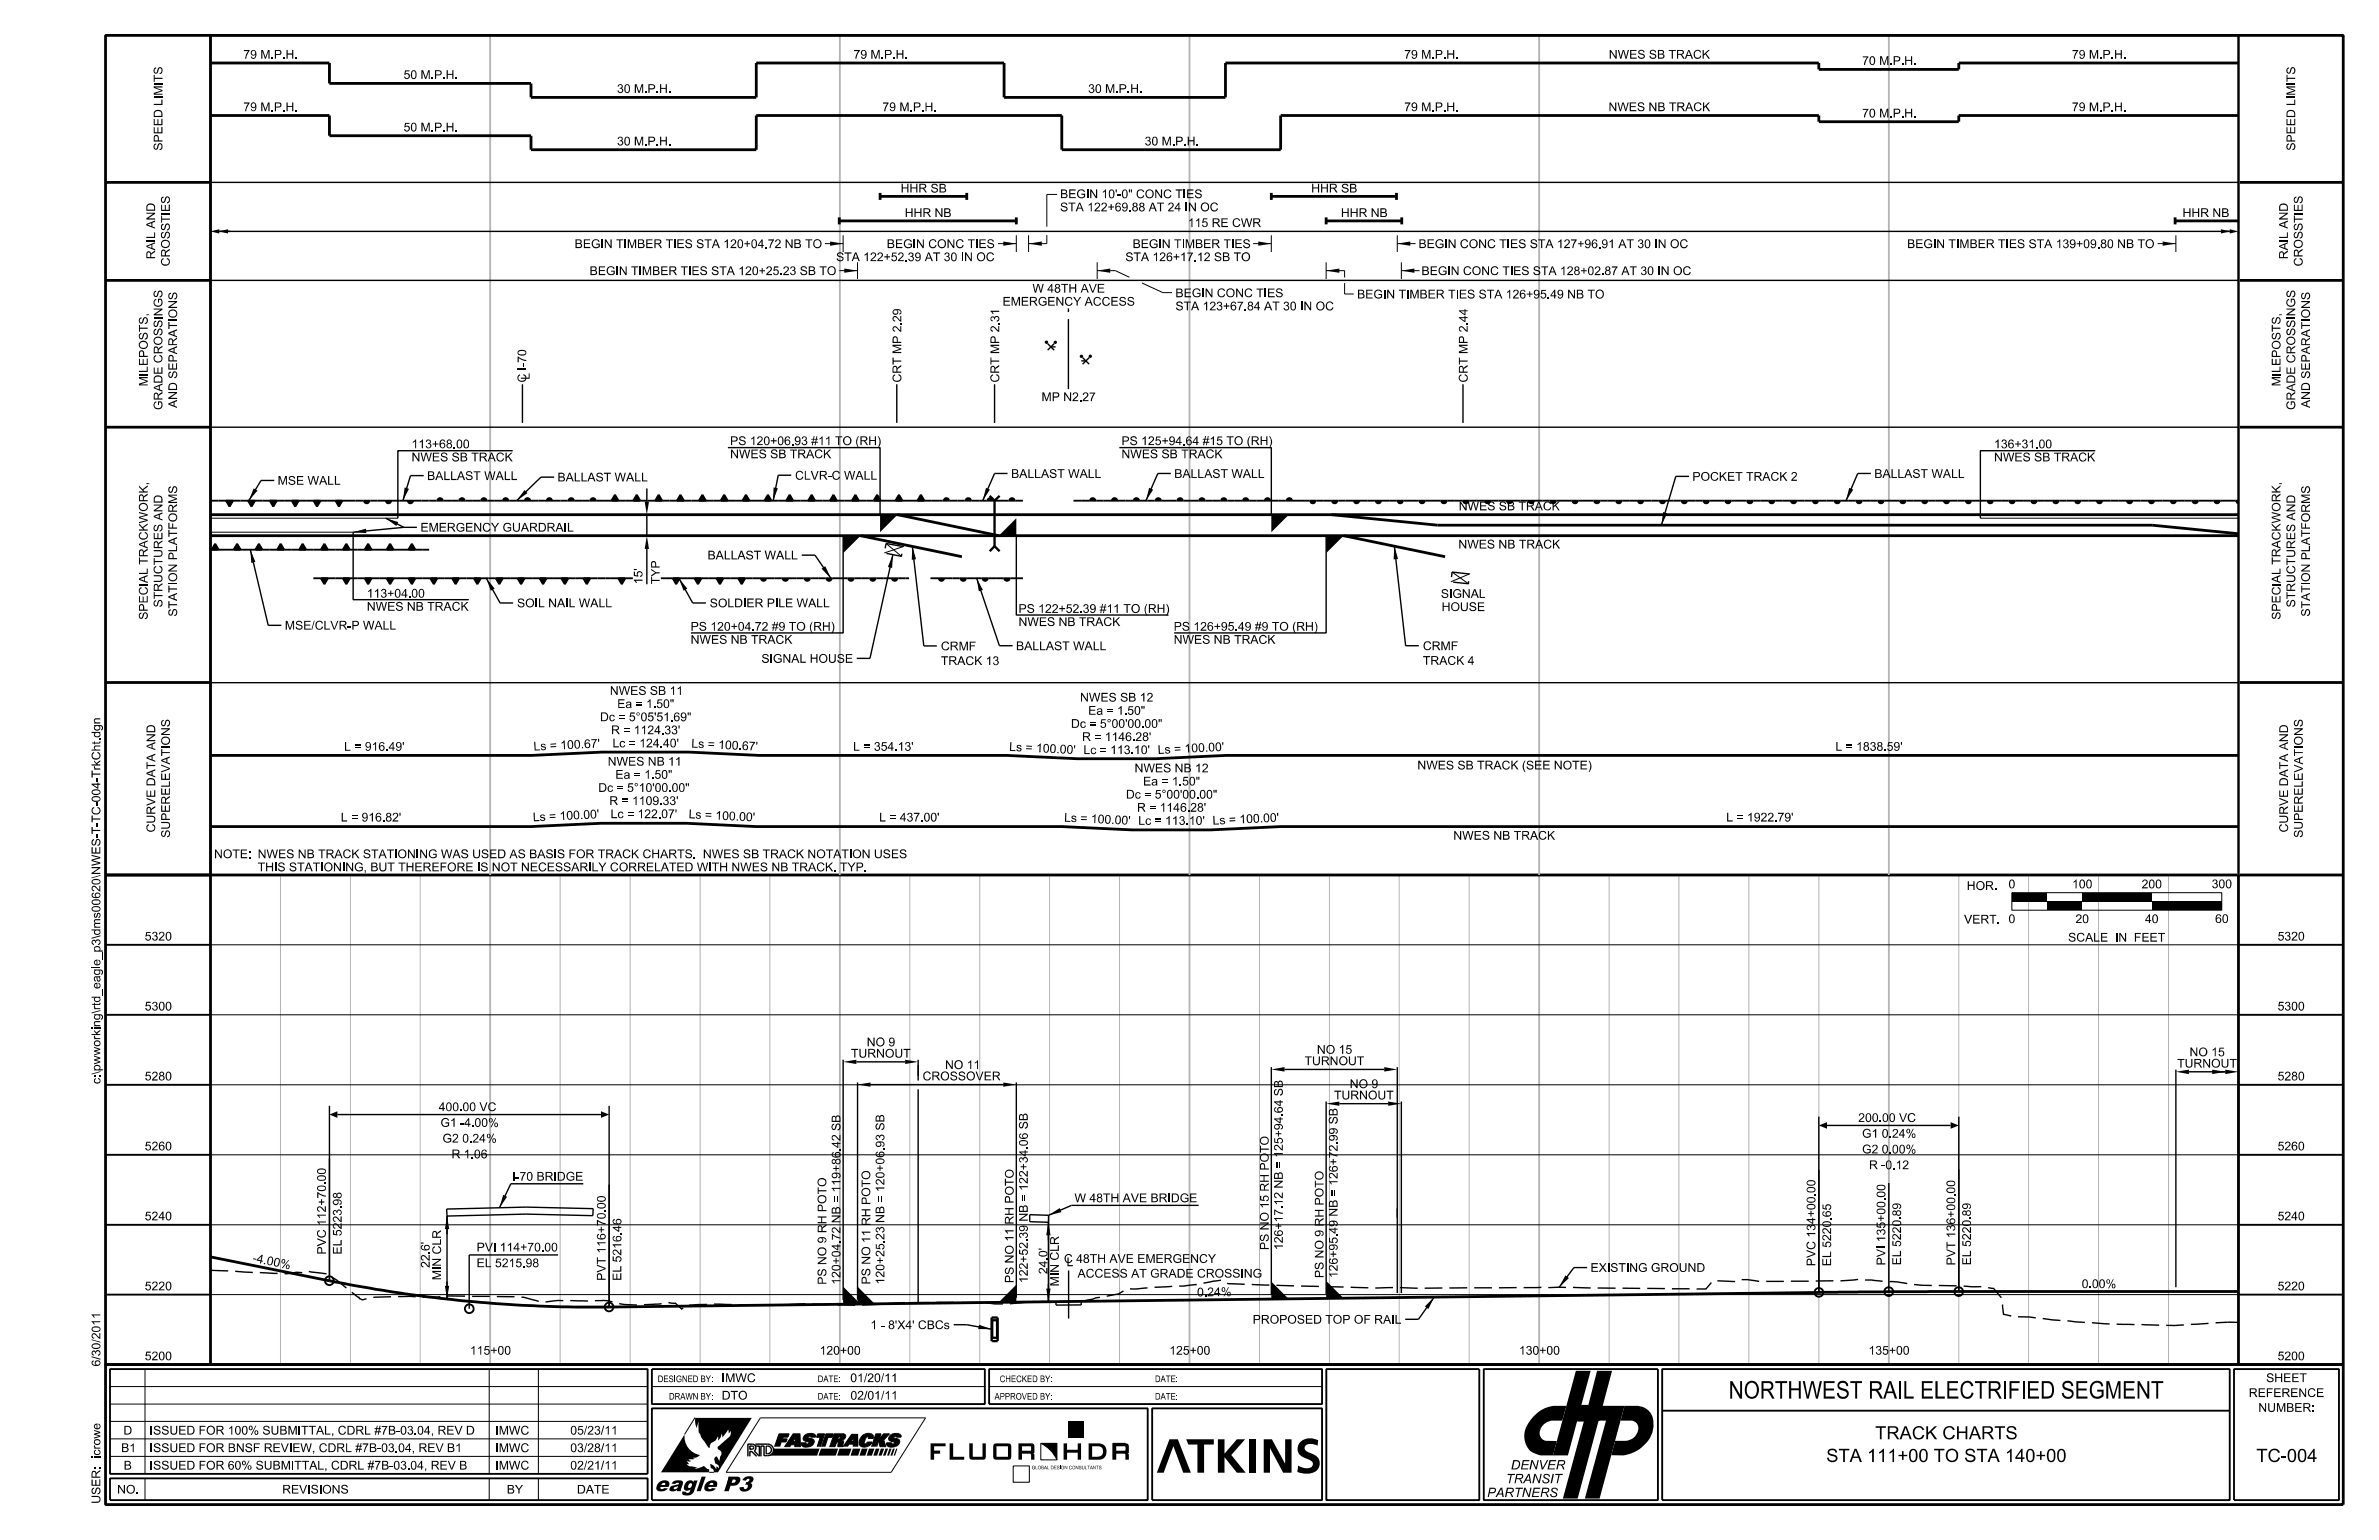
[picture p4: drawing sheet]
<svg xmlns="http://www.w3.org/2000/svg" width="432mm" height="279mm" viewBox="0 0 432 279" stroke-linecap="round" stroke-linejoin="round" font-family="sans-serif">
<defs><g id="words">
<text font-size="3.2" x="313.8" y="253.7">NORTHWEST RAIL ELECTRIFIED SEGMENT</text>
<text font-size="2.7" x="118.7" y="270.6">eagle P3</text>
<g font-size="2.4">
<text x="340.4" y="261.1">TRACK CHARTS</text>
<text x="331.5" y="265.2">STA 111+00 TO STA 140+00</text>
<text x="409.5" y="265.2">TC-004</text>
</g>
<g font-size="1.7">
<text x="273.3" y="269.1">TRANSIT</text>
<text x="274.2" y="266.6">DENVER</text>
<text x="269.9" y="271.6">PARTNERS</text>
</g>
<g font-size="1.6">
<text x="44.2" y="10.6">79 M.P.H.</text>
<text x="154.9" y="10.6">79 M.P.H.</text>
<text x="254.9" y="10.6">79 M.P.H.</text>
<text x="292" y="10.6">NWES SB TRACK</text>
<text x="338" y="11.8">70 M.P.H.</text>
<text x="376.1" y="10.6">79 M.P.H.</text>
<text x="29.5" y="17.4" transform="rotate(-90 29.5 17.4)">MI</text>
<text x="29.5" y="14.9" transform="rotate(-90 29.5 14.9)">TS</text>
<text x="73.3" y="14.3">50 M.P.H.</text>
<text x="112" y="16.9">30 M.P.H.</text>
<text x="197.5" y="16.9">30 M.P.H.</text>
<text x="416.6" y="17.4" transform="rotate(-90 416.6 17.4)">MI</text>
<text x="416.6" y="14.9" transform="rotate(-90 416.6 14.9)">TS</text>
<text x="44.2" y="20.2">79 M.P.H.</text>
<text x="73.3" y="23.8">50 M.P.H.</text>
<text x="160.2" y="20.2">79 M.P.H.</text>
<text x="254.9" y="20.2">79 M.P.H.</text>
<text x="291.9" y="20.2">NWES NB TRACK</text>
<text x="338" y="21.3">70 M.P.H.</text>
<text x="376.1" y="20.2">79 M.P.H.</text>
<text x="29.5" y="27.3" transform="rotate(-90 29.5 27.3)">SPEED LI</text>
<text x="112" y="26.4">30 M.P.H.</text>
<text x="207.8" y="26.4">30 M.P.H.</text>
<text x="416.6" y="27.3" transform="rotate(-90 416.6 27.3)">SPEED LI</text>
<text x="163.5" y="34.9">HHR SB</text>
<text x="192.4" y="36">BEGIN 10’-0&quot; CONC TIES</text>
<text x="238" y="34.9">HHR SB</text>
<text x="30.8" y="38.5" transform="rotate(-90 30.8 38.5)">ES</text>
<text x="164.2" y="39.4">HHR NB</text>
<text x="192.4" y="38.3">STA 122+69.88 AT 24 IN OC</text>
<text x="215.6" y="41.2">115 RE CWR</text>
<text x="243.4" y="39.4">HHR NB</text>
<text x="396.1" y="39.4">HHR NB</text>
<text x="417.9" y="38.5" transform="rotate(-90 417.9 38.5)">ES</text>
<text x="28.1" y="47" transform="rotate(-90 28.1 47)">RAI</text>
<text x="28.1" y="43.3" transform="rotate(-90 28.1 43.3)">LAND</text>
<text x="104.3" y="45">BEGIN TIMBER TIES STA 120+04.72 NB TO</text>
<text x="151.8" y="47.4">STA 122+52.39 AT 30 IN OC</text>
<text x="161" y="45">BEGIN CONC TIES</text>
<text x="204.3" y="47.4">STA 126+17.12 SB TO</text>
<text x="205.6" y="45">BEGIN TIMBER TIES</text>
<text x="257.5" y="45">BEGIN CONC TIES STA 127+96.91 AT 30 IN OC</text>
<text x="346.1" y="45">BEGIN TIMBER TIES STA 139+09.80 NB TO</text>
<text x="415.3" y="47" transform="rotate(-90 415.3 47)">RAI</text>
<text x="415.3" y="43.3" transform="rotate(-90 415.3 43.3)">LAND</text>
<text x="30.8" y="48.3" transform="rotate(-90 30.8 48.3)">CROSSTI</text>
<text x="107" y="49.9">BEGIN TIMBER TIES STA 120+25.23 SB TO</text>
<text x="187.4" y="53.1">W 48TH AVE</text>
<text x="213.4" y="53.9">BEGIN CONC TIES</text>
<text x="258" y="49.9">BEGIN CONC TIES STA 128+02.87 AT 30 IN OC</text>
<text x="417.9" y="48.3" transform="rotate(-90 417.9 48.3)">CROSSTI</text>
<text x="29.5" y="57.4" transform="rotate(-90 29.5 57.4)">NGS</text>
<text x="32.2" y="57.8" transform="rotate(-90 32.2 57.8)">ONS</text>
<text x="163.6" y="58.4" transform="rotate(-90 163.6 58.4)">2</text>
<text x="181.4" y="58.4" transform="rotate(-90 181.4 58.4)">3</text>
<text x="182" y="55.5">EMERGENCY ACCESS</text>
<text x="213.4" y="56.3">STA 123+67.84 AT 30 IN OC</text>
<text x="246.3" y="54.2">BEGIN TIMBER TIES STA 126+95.49 NB TO</text>
<text x="266.4" y="58.4" transform="rotate(-90 266.4 58.4)">4</text>
<text x="416.6" y="57.4" transform="rotate(-90 416.6 57.4)">NGS</text>
<text x="419.3" y="57.8" transform="rotate(-90 419.3 57.8)">ONS</text>
<text x="26.8" y="70.1" transform="rotate(-90 26.8 70.1)">MIEPOSTS,</text>
<text x="26.8" y="67.6" transform="rotate(-90 26.8 67.6)">L</text>
<text x="95.5" y="69.4" transform="rotate(-90 95.5 69.4)">C I70</text>
<text x="95.5" y="66.6" transform="rotate(-90 95.5 66.6)">-</text>
<text x="96.1" y="68.9" transform="rotate(-90 96.1 68.9)">L</text>
<text x="163.6" y="69.4" transform="rotate(-90 163.6 69.4)">CRT MP 2.9</text>
<text x="181.4" y="69.4" transform="rotate(-90 181.4 69.4)">CRT MP 2.1</text>
<text x="266.4" y="69.4" transform="rotate(-90 266.4 69.4)">CRT MP 2.4</text>
<text x="413.9" y="70.1" transform="rotate(-90 413.9 70.1)">MIEPOSTS,</text>
<text x="413.9" y="67.6" transform="rotate(-90 413.9 67.6)">L</text>
<text x="29.5" y="74.4" transform="rotate(-90 29.5 74.4)">GRADE CROSSI</text>
<text x="32.2" y="74" transform="rotate(-90 32.2 74)">AND SEPARATI</text>
<text x="189" y="72.8">MP N2.27</text>
<text x="416.6" y="74.4" transform="rotate(-90 416.6 74.4)">GRADE CROSSI</text>
<text x="419.3" y="74" transform="rotate(-90 419.3 74)">AND SEPARATI</text>
<text x="74.7" y="83.7">NWES SB TRACK</text>
<text x="74.7" y="81.3">113+68.00</text>
<text x="132.5" y="83.1">NWES SB TRACK</text>
<text x="132.5" y="80.8">PS 120+06.93 #11 TO (RH)</text>
<text x="203.6" y="83.1">NWES SB TRACK</text>
<text x="203.6" y="80.8">PS 125+94.64 #15 TO (RH)</text>
<text x="361.9" y="83.7">NWES SB TRACK</text>
<text x="361.9" y="81.3">136+31.00</text>
<text x="50.4" y="88">MSE WALL</text>
<text x="77.5" y="87.1">BALLAST WALL</text>
<text x="101.2" y="87.4">BALLAST WALL</text>
<text x="144.3" y="87">CLVR-C WALL</text>
<text x="183.5" y="86.7">BALLAST WALL</text>
<text x="213.1" y="86.7">BALLAST WALL</text>
<text x="307.2" y="87.2">POCKET TRACK 2</text>
<text x="340.2" y="86.7">BALLAST WALL</text>
<text x="264.8" y="92.6">NWES SB TRACK</text>
<text x="76.3" y="96.5">EMERGENCY GUARDRAIL</text>
<text x="128.4" y="101.5">BALLAST WALL</text>
<text x="264.7" y="99.5">NWES NB TRACK</text>
<text x="26.8" y="105.8" transform="rotate(-90 26.8 105.8)">ALTRACKW ORK,</text>
<text x="32.2" y="105.6" transform="rotate(-90 32.2 105.6)">ON PLATFORMS</text>
<text x="116.6" y="106" transform="rotate(-90 116.6 106)">15’</text>
<text x="119.7" y="106" transform="rotate(-90 119.7 106)">TYP</text>
<text x="413.9" y="105.8" transform="rotate(-90 413.9 105.8)">ALTRACKW ORK,</text>
<text x="419.3" y="105.6" transform="rotate(-90 419.3 105.6)">ON PLATFORMS</text>
<text x="26.8" y="112.4" transform="rotate(-90 26.8 112.4)">SPECI</text>
<text x="29.5" y="110.2" transform="rotate(-90 29.5 110.2)">STRUCTURES AND</text>
<text x="32.2" y="111.9" transform="rotate(-90 32.2 111.9)">STATI</text>
<text x="66.6" y="110.8">NWES NB TRACK</text>
<text x="66.6" y="108.4">113+04.00</text>
<text x="93.8" y="110.2">SOIL NAIL WALL</text>
<text x="128.8" y="110.2">SOLDIER PILE WALL</text>
<text x="184.9" y="113.6">NWES NB TRACK</text>
<text x="184.9" y="111.2">PS 122+52.39 #11 TO (RH)</text>
<text x="261.5" y="108.5">SIGNAL</text>
<text x="261.7" y="110.9">HOUSE</text>
<text x="413.9" y="112.4" transform="rotate(-90 413.9 112.4)">SPECI</text>
<text x="416.6" y="110.2" transform="rotate(-90 416.6 110.2)">STRUCTURES AND</text>
<text x="419.3" y="111.9" transform="rotate(-90 419.3 111.9)">STATI</text>
<text x="51.7" y="114.2">MSE/CLVR-P WALL</text>
<text x="125.4" y="116.8">NWES NB TRACK</text>
<text x="125.4" y="114.4">PS 120+04.72 #9 TO (RH)</text>
<text x="170.8" y="118">CRMF</text>
<text x="184.4" y="118">BALLAST WALL</text>
<text x="213" y="116.8">NWES NB TRACK</text>
<text x="213" y="114.4">PS 126+95.49 #9 TO (RH)</text>
<text x="258.3" y="118">CRMF</text>
<text x="138.2" y="120.3">SIGNAL HOUSE</text>
<text x="170.8" y="120.7">TRACK 13</text>
<text x="258.3" y="120.6">TRACK 4</text>
<text x="110.7" y="126.1">NWES SB 11</text>
<text x="112" y="128.5">Ea = 1.50&quot;</text>
<text x="196" y="127.3">NWES SB 12</text>
<text x="197.5" y="129.7">Ea = 1.50&quot;</text>
<text x="18.2" y="134.5" transform="rotate(-90 18.2 134.5)">.gn</text>
<text x="30.8" y="135.3" transform="rotate(-90 30.8 135.3)">ONS</text>
<text x="62.5" y="136.2">L = 916.49’</text>
<text x="96.9" y="136.2" transform="rotate(-3 96.9 136.2)">Ls = 1</text>
<text x="103" y="135.9" transform="rotate(-3 103 135.9)">0</text>
<text x="104.2" y="135.8" transform="rotate(-3 104.2 135.8)">0 .6</text>
<text x="107.3" y="135.7" transform="rotate(-3 107.3 135.7)">7 ’</text>
<text x="110.9" y="133.2">R = 1124.33’</text>
<text x="111.2" y="135.6">Lc = 124.40’</text>
<text x="125.5" y="135.6" transform="rotate(3 125.5 135.6)">Ls = 1</text>
<text x="131.6" y="135.9" transform="rotate(3 131.6 135.9)">0</text>
<text x="132.8" y="136" transform="rotate(3 132.8 136)">0 .6</text>
<text x="135.9" y="136.1" transform="rotate(3 135.9 136.1)">7 ’</text>
<text x="154.9" y="136.2">L = 354.13’</text>
<text x="183.1" y="136.2" transform="rotate(3 183.1 136.2)">Ls = 1</text>
<text x="189.2" y="136.5" transform="rotate(3 189.2 136.5)">0</text>
<text x="190.5" y="136.6" transform="rotate(3 190.5 136.6)">0 .0</text>
<text x="193.5" y="136.7" transform="rotate(3 193.5 136.7)">0 ’</text>
<text x="196.4" y="134.4">R = 1146.28’</text>
<text x="196.7" y="136.8">Lc = 113.10’</text>
<text x="210.2" y="136.8" transform="rotate(-3 210.2 136.8)">Ls = 1</text>
<text x="216.3" y="136.5" transform="rotate(-3 216.3 136.5)">0</text>
<text x="217.5" y="136.4" transform="rotate(-3 217.5 136.4)">0 .0</text>
<text x="220.6" y="136.3" transform="rotate(-3 220.6 136.3)">0 ’</text>
<text x="333.1" y="136.2">L = 1838.59’</text>
<text x="418" y="135.3" transform="rotate(-90 418 135.3)">ONS</text>
<text x="18.2" y="141.1" transform="rotate(-90 18.2 141.1)">TrChtd</text>
<text x="18.2" y="139" transform="rotate(-90 18.2 139)">k</text>
<text x="110.3" y="138.9">NWES NB 11</text>
<text x="111.7" y="141.3">Ea = 1.50&quot;</text>
<text x="205.9" y="140.1">NWES NB 12</text>
<text x="207.5" y="142.5">Ea = 1.50&quot;</text>
<text x="257.3" y="139.6">NWES SB TRACK (SEE NOTE)</text>
<text x="18.2" y="149.3" transform="rotate(-90 18.2 149.3)">TC-</text>
<text x="18.2" y="145.6" transform="rotate(-90 18.2 145.6)">004-</text>
<text x="61.9" y="149">L = 916.82’</text>
<text x="96.7" y="149" transform="rotate(-3 96.7 149)">Ls = 1</text>
<text x="102.8" y="148.7" transform="rotate(-3 102.8 148.7)">0</text>
<text x="104.1" y="148.7" transform="rotate(-3 104.1 148.7)">0 .0</text>
<text x="107.1" y="148.5" transform="rotate(-3 107.1 148.5)">0 ’</text>
<text x="110.6" y="146.1">R = 1109.33’</text>
<text x="110.8" y="148.4">Lc = 122.07’</text>
<text x="125" y="148.5" transform="rotate(3 125 148.5)">Ls = 1</text>
<text x="131" y="148.7" transform="rotate(3 131 148.7)">0</text>
<text x="132.3" y="148.8" transform="rotate(3 132.3 148.8)">0 .0</text>
<text x="135.3" y="148.9" transform="rotate(3 135.3 148.9)">0 ’</text>
<text x="159.6" y="149">L = 437.00’</text>
<text x="193.1" y="149.1" transform="rotate(3 193.1 149.1)">Ls = 1</text>
<text x="199.2" y="149.4" transform="rotate(3 199.2 149.4)">0</text>
<text x="200.4" y="149.4" transform="rotate(3 200.4 149.4)">0 .0</text>
<text x="203.5" y="149.6" transform="rotate(3 203.5 149.6)">0 ’</text>
<text x="206.4" y="147.3">R = 1146.28’</text>
<text x="206.6" y="149.7">Lc = 113.10’</text>
<text x="220.1" y="149.6" transform="rotate(-3 220.1 149.6)">Ls = 1</text>
<text x="226.2" y="149.3" transform="rotate(-3 226.2 149.3)">0</text>
<text x="227.4" y="149.3" transform="rotate(-3 227.4 149.3)">0 .0</text>
<text x="230.5" y="149.1" transform="rotate(-3 230.5 149.1)">0 ’</text>
<text x="313.3" y="149">L = 1922.79’</text>
<text x="18.2" y="151.3" transform="rotate(-90 18.2 151.3)">T-</text>
<text x="28.2" y="151" transform="rotate(-90 28.2 151)">CURVE DATA AND</text>
<text x="30.8" y="152" transform="rotate(-90 30.8 152)">SUPERELEVATI</text>
<text x="38.8" y="155.7">NOTE:NWES NB TRACK STATIONING WAS USED AS BASIS FOR TRACK CHARTS.</text>
<text x="127.8" y="155.7">NWES SB TRACK NOTATION USES</text>
<text x="263.8" y="152.3">NWES NB TRACK</text>
<text x="415.3" y="151" transform="rotate(-90 415.3 151)">CURVE DATA AND</text>
<text x="418" y="152" transform="rotate(-90 418 152)">SUPERELEVATI</text>
<text x="18.2" y="158.7" transform="rotate(-90 18.2 158.7)">NW ES-</text>
<text x="46.8" y="158.1">THIS STATIONING, BUT THEREFORE IS NOT NECESSARILY CORRELATED WITH NWES NB TRACK. TYP.</text>
<text x="357" y="161.5">HOR. 0</text>
<text x="376.1" y="161.2">100</text>
<text x="388.7" y="161.2">200</text>
<text x="401.4" y="161.1">300</text>
<text x="356.5" y="167.6">VERT. 0</text>
<text x="376.7" y="167.5">20</text>
<text x="389.3" y="167.5">40</text>
<text x="402" y="167.5">60</text>
<text x="18.2" y="169.7" transform="rotate(-90 18.2 169.7)">d</text>
<text x="26.3" y="170.6">5320</text>
<text x="375.4" y="170.8">SCALE</text>
<text x="384" y="170.8">IN</text>
<text x="387.6" y="170.8">FEET</text>
<text x="413.4" y="170.6">5320</text>
<text x="18.2" y="175.2" transform="rotate(-90 18.2 175.2)">e</text>
<text x="18.2" y="183.3" transform="rotate(-90 18.2 183.3)">rd</text>
<text x="26.3" y="183.3">5300</text>
<text x="413.4" y="183.3">5300</text>
<text x="18.2" y="187.9" transform="rotate(-90 18.2 187.9)">kn</text>
<text x="154.5" y="191.9">TURNOUT</text>
<text x="157.3" y="189.8">NO 9</text>
<text x="239" y="191.2">NO 15</text>
<text x="397.4" y="191.6">NO 15</text>
<text x="18.2" y="196.7" transform="rotate(-90 18.2 196.7)">c:p</text>
<text x="18.2" y="195" transform="rotate(-90 18.2 195)">\wworig\t_eagl_p3\ms00620\</text>
<text x="26.3" y="196">5280</text>
<text x="167.5" y="196">CROSSOVER</text>
<text x="171.5" y="194">NO 11</text>
<text x="236.8" y="193.2">TURNOUT</text>
<text x="245" y="197.4">NO 9</text>
<text x="395.2" y="193.7">TURNOUT</text>
<text x="413.4" y="196">5280</text>
<text x="79.6" y="201.6">400.00 VC</text>
<text x="232.8" y="202" transform="rotate(-90 232.8 202)">6</text>
<text x="242.1" y="199.5">TURNOUT</text>
<text x="337.3" y="203.6">200.00 VC</text>
<text x="26.3" y="208.7">5260</text>
<text x="79.9" y="204.4">G1 -4.00%</text>
<text x="80.3" y="207.3">G2 0.24%</text>
<text x="152.5" y="208.3" transform="rotate(-90 152.5 208.3)">4</text>
<text x="160.5" y="208.2" transform="rotate(-90 160.5 208.2)">9</text>
<text x="186.5" y="208" transform="rotate(-90 186.5 208)">0</text>
<text x="230.3" y="209.2" transform="rotate(-90 230.3 209.2)">TO</text>
<text x="242.8" y="207.1" transform="rotate(-90 242.8 207.1)">9</text>
<text x="338" y="206.4">G1 0.24%</text>
<text x="338" y="209.3">G2 0.00%</text>
<text x="413.4" y="208.7">5260</text>
<text x="59.1" y="214.4" transform="rotate(-90 59.1 214.4)">0</text>
<text x="81.9" y="210.2">R 1.06</text>
<text x="92.9" y="214.2">I-70 BRIDGE</text>
<text x="339.2" y="212.1">R -0.12</text>
<text x="26.3" y="221.4">5240</text>
<text x="62" y="218.7" transform="rotate(-90 62 218.7)">9</text>
<text x="109.9" y="219.4" transform="rotate(-90 109.9 219.4)">0</text>
<text x="152.5" y="221.9" transform="rotate(-90 152.5 221.9)">NB = 119+86.2SB</text>
<text x="160.5" y="221.9" transform="rotate(-90 160.5 221.9)">NB = 120+06.3SB</text>
<text x="186.5" y="221.6" transform="rotate(-90 186.5 221.6)">NB = 122+34.6SB</text>
<text x="195" y="218.1">W 48TH AVE BRIDGE</text>
<text x="232.8" y="218.7" transform="rotate(-90 232.8 218.7)">1</text>
<text x="329.5" y="216.5" transform="rotate(-90 329.5 216.5)">0</text>
<text x="332.4" y="220.8" transform="rotate(-90 332.4 220.8)">6</text>
<text x="342.2" y="217.3" transform="rotate(-90 342.2 217.3)">0</text>
<text x="345" y="220.7" transform="rotate(-90 345 220.7)">8</text>
<text x="354.9" y="216.6" transform="rotate(-90 354.9 216.6)">0</text>
<text x="357.7" y="220.7" transform="rotate(-90 357.7 220.7)">8</text>
<text x="413.4" y="221.4">5240</text>
<text x="59.1" y="227.6" transform="rotate(-90 59.1 227.6)">PVC 112+70.0</text>
<text x="62" y="227.6" transform="rotate(-90 62 227.6)">EL5223.8</text>
<text x="78" y="227" transform="rotate(-90 78 227)">6</text>
<text x="86.5" y="227.1">PVI 114+70.00</text>
<text x="112.8" y="223.5" transform="rotate(-90 112.8 223.5)">4</text>
<text x="150" y="222.1" transform="rotate(-90 150 222.1)">H POTO</text>
<text x="152.5" y="225" transform="rotate(-90 152.5 225)">7</text>
<text x="160.5" y="225" transform="rotate(-90 160.5 225)">2</text>
<text x="184" y="222.2" transform="rotate(-90 184 222.2)">RH POTO</text>
<text x="186.5" y="224.7" transform="rotate(-90 186.5 224.7)">3</text>
<text x="230.3" y="226.8" transform="rotate(-90 230.3 226.8)">PS NO 15RH PO</text>
<text x="232.8" y="226.8" transform="rotate(-90 232.8 226.8)">126+17.2NB = 125+94.4SB</text>
<text x="242.8" y="223.8" transform="rotate(-90 242.8 223.8)">4</text>
<text x="354.9" y="222.2" transform="rotate(-90 354.9 222.2)">6+00.0</text>
<text x="45.8" y="228.9" transform="rotate(11 45.8 228.9)">-4 .0</text>
<text x="49.5" y="229.7" transform="rotate(11 49.5 229.7)">0 %</text>
<text x="78" y="230" transform="rotate(-90 78 230)">22.’</text>
<text x="80.1" y="232.3" transform="rotate(-90 80.1 232.3)">MI</text>
<text x="80.1" y="229.8" transform="rotate(-90 80.1 229.8)">N CLR</text>
<text x="86.5" y="229.9">EL 5215.98</text>
<text x="109.9" y="232.4" transform="rotate(-90 109.9 232.4)">PVT 116+70.0</text>
<text x="112.8" y="232.4" transform="rotate(-90 112.8 232.4)">EL5216.6</text>
<text x="150" y="233.1" transform="rotate(-90 150 233.1)">PS NO 9R</text>
<text x="152.5" y="233.1" transform="rotate(-90 152.5 233.1)">120+04.2</text>
<text x="158" y="233" transform="rotate(-90 158 233)">PS NO 11RH POTO</text>
<text x="160.5" y="233" transform="rotate(-90 160.5 233)">120+25.3</text>
<text x="184" y="232.8" transform="rotate(-90 184 232.8)">PS NO 11</text>
<text x="186.5" y="232.8" transform="rotate(-90 186.5 232.8)">122+52.9</text>
<text x="190.1" y="231.2" transform="rotate(-90 190.1 231.2)">24.’</text>
<text x="190.1" y="228.1" transform="rotate(-90 190.1 228.1)">0</text>
<text x="192.2" y="233.4" transform="rotate(-90 192.2 233.4)">MI</text>
<text x="192.2" y="230.9" transform="rotate(-90 192.2 230.9)">N CLR</text>
<text x="193.1" y="229.1">C 48TH AVE EMERGENCY</text>
<text x="193.6" y="229.7">L</text>
<text x="195.5" y="231.8">ACCESS AT GRADE CROSSING</text>
<text x="240.2" y="231.9" transform="rotate(-90 240.2 231.9)">PS NO 9RH POTO</text>
<text x="242.8" y="231.9" transform="rotate(-90 242.8 231.9)">126+95.9NB = 126+72.9SB</text>
<text x="288.7" y="230.8">EXISTING GROUND</text>
<text x="329.5" y="229.7" transform="rotate(-90 329.5 229.7)">PVC 134+00.0</text>
<text x="332.4" y="229.7" transform="rotate(-90 332.4 229.7)">EL5220.5</text>
<text x="342.2" y="229.6" transform="rotate(-90 342.2 229.6)">PVI135+00.0</text>
<text x="345" y="229.6" transform="rotate(-90 345 229.6)">EL5220.9</text>
<text x="354.9" y="229.6" transform="rotate(-90 354.9 229.6)">PVT 13</text>
<text x="357.7" y="229.6" transform="rotate(-90 357.7 229.6)">EL5220.9</text>
<text x="377.8" y="233.7">0.00%</text>
<text x="26.3" y="234.1">5220</text>
<text x="217.3" y="235.2" transform="rotate(-1 217.3 235.2)">0 .2 4 %</text>
<text x="413.4" y="234.1">5220</text>
<text x="18.2" y="243" transform="rotate(-90 18.2 243)">2</text>
<text x="85.3" y="245.8">115+00</text>
<text x="148.8" y="245.8">120+00</text>
<text x="158" y="241.1">1 - 8’X4’ CBCs</text>
<text x="212.2" y="245.8">125+00</text>
<text x="227.4" y="240.2">PROPOSED TOP OF RAIL</text>
<text x="275.7" y="245.8">130+00</text>
<text x="339.1" y="245.8">135+00</text>
<text x="18.2" y="247.9" transform="rotate(-90 18.2 247.9)">6/0/011</text>
<text x="18.2" y="246.1" transform="rotate(-90 18.2 246.1)">3</text>
<text x="26.3" y="246.8">5200</text>
<text x="131" y="250.8">IMWC</text>
<text x="154.3" y="250.8">01/20/11</text>
<text x="411.3" y="250.8">SHEET</text>
<text x="413.4" y="246.8">5200</text>
<text x="131" y="253.9">DTO</text>
<text x="154.4" y="253.9">02/01/11</text>
<text x="408.2" y="253.5">REFERENCE</text>
<text x="409.9" y="256.2">NUMBER:</text>
<text x="22" y="263.4">B1</text>
<text x="22.4" y="260.3">D</text>
<text x="27.2" y="263.4">ISSUED FOR BNSF REVIEW, CDRL #7B-03.04, REV B1</text>
<text x="27.2" y="260.3">ISSUED FOR 100% SUBMITTAL, CDRL #7B-03.04, REV D</text>
<text x="89.9" y="263.4">IMWC</text>
<text x="89.9" y="260.3">IMWC</text>
<text x="103.5" y="263.4">03/28/11</text>
<text x="103.5" y="260.3">05/23/11</text>
<text x="18.2" y="264.1" transform="rotate(-90 18.2 264.1)">cowe</text>
<text x="22.5" y="266.6">B</text>
<text x="27.2" y="266.6">ISSUED FOR 60% SUBMITTAL, CDRL #7B-03.04, REV B</text>
<text x="89.9" y="266.6">IMWC</text>
<text x="103.5" y="266.6">02/21/11</text>
<text x="18.2" y="272.8" transform="rotate(-90 18.2 272.8)">USER: ir</text>
<text x="21.3" y="271">NO.</text>
<text x="51.2" y="271">REVISIONS</text>
<text x="92" y="271">BY</text>
<text x="104.7" y="271">DATE</text>
</g>
<g font-size="1.2">
<text x="119.4" y="250.8">DESIGNED BY:</text>
<text x="148.4" y="250.8">DATE:</text>
<text x="181.5" y="250.8">CHECKED BY:</text>
<text x="209.6" y="250.8">DATE:</text>
<text x="121.4" y="253.9">DRAWN BY:</text>
<text x="148.4" y="253.9">DATE:</text>
<text x="180.5" y="253.9">APPROVED BY:</text>
<text x="209.6" y="253.9">DATE:</text>
</g>
<text font-size=".6" x="187.3" y="266.6">GLOBAL DESIGN CONSULTANTS</text>
</g></defs>
<g fill="none" stroke="#000" stroke-width=".51">
<path d="M19.2 6.4h406.1v241.2h-406.1zM38.2 6.4v241.2M38.2 11.4h21.6v3.7h36.6v2.6h40.9v-6.3h44.9v6.3h40.2v-6.3h107.7v1.2h25.4v-1.2h50.8M406.3 6.4v241.2M19.2 33.1h19M38.2 21h21.6v3.6h36.6v2.6h40.9v-6.2h55.4v6.2h39.7v-6.2h97.7v1.1h25.4v-1.1h50.8M152.3 39.4v1.3M159.7 35.6h15.8M159.7 35v1.3M175.5 35v1.3M184.5 39.4v1.3M230.8 35v1.3"/>
<path d="M230.8 35.6h22.7M240.7 39.4v1.3M253.5 35v1.3M254.4 39.4v1.3M394.8 39.4v1.3M406.3 33.1h19M19.2 50.9h19M152.3 40.1h32.2M240.7 40.1h13.7M394.8 40.1h11.5M406.3 50.9h19M19.2 77.5h19"/>
<path d="M406.3 77.5h19M38.2 93.4h368.1M38.2 97.2h368.1M156.2 97.2l18.4 3.8M162.9 93.4l18.4 3.8M241.7 93.4l19.2 1.9h129.7l15.7 1.5M243.9 97.2l18.4 3.8M19.2 123.8h19M38.2 137.1h58.3l12.8-.6h15.7l12.8 .6h45l12.6 .6h14.4l12.7-.6h183.8M406.3 123.8h19M19.2 158.8h406.1M38.2 150h58.2l12.7-.6h15.5l12.7 .6h55.4l12.7 .6h14.4l12.6-.6h173.9"/>
<path d="M38.2 228l21.6 4.4a241.5 241.5 0 0 0 50.8 4.7l223.2-2.7 72.5-.1M19.2 247.6h406.1v25.4h-406.1z"/>
</g>
<g fill="none" stroke="#000" stroke-width=".34">
<path d="M38.2 90.8h147.5M38.2 99.7h39.7M38.3 90.8l-.1 .3M38.4 99.7l.7-1.1 .6 1.1M42.3 90.8l-.6 1.1-.7-1.1M42.4 99.7l.6-1.1 .7 1.1M46.3 90.8l-.7 1.1-.6-1.1M46.4 99.7l.6-1.1 .6 1.1M50.2 90.8l-.6 1.1-.6-1.1M50.3 99.7l.6-1.1 .7 1.1M54.2 90.8l-.6 1.1-.6-1.1M54.3 99.7l.6-1.1 .7 1.1"/>
<path d="M58.2 90.8l-.7 1.1-.6-1.1M58.2 99.7l.7-1.1 .6 1.1M62.1 90.8l-.6 1.1-.6-1.1M62.2 99.7l.7-1.1 .6 1.1M66.2 99.7l.6-1.1 .7 1.1M70.2 99.7l.6-1.1 .6 1.1M74.1 99.7l.7-1.1 .6 1.1M112.3 90.8l-.7-1.1-.6 1.1M116.2 90.8l-.6-1.1-.7 1.1M120.2 90.8l-.6-1.1-.7 1.1M124.1 90.8l-.6-1.1-.6 1.1M128.1 90.8l-.6-1.1-.6 1.1"/>
<path d="M132.1 90.8l-.7-1.1-.6 1.1M136 90.8l-.6-1.1-.6 1.1M140 90.8l-.6-1.1-.7 1.1M144 90.8l-.7-1.1-.6 1.1M148 90.8l-.7-1.1-.6 1.1M151.9 90.8l-.6-1.1-.7 1.1M155.9 90.8l-.6-1.1-.7 1.1M159.8 90.8l-.6-1.1-.6 1.1M163.8 90.8l-.6-1.1-.7 1.1M167.8 90.8l-.7-1.1-.6 1.1M194.8 90.8h211.5M56.9 104.9h58"/>
<path d="M58.2 104.9l.7 1.1 .6-1.1M62.2 104.9l.7 1.1 .6-1.1M66.2 104.9l.6 1.1 .7-1.1M70.2 104.9l.6 1.1 .6-1.1M74.1 104.9l.7 1.1 .6-1.1M78.1 104.9l.6 1.1 .7-1.1M82.1 104.9l.6 1.1 .6-1.1M86 104.9l.6 1.1 .7-1.1M90 104.9l.6 1.1 .7-1.1M93.9 104.9l.7 1.1 .6-1.1M97.9 104.9l.7 1.1 .6-1.1M101.9 104.9l.6 1.1 .7-1.1"/>
<path d="M105.9 104.9l.6 1.1 .6-1.1M112.2 104.9l.7 1.1 .6-1.1M119.9 104.9h45.1M122.1 104.9l.6 1.1 .7-1.1M126 104.9l.7 1.1 .6-1.1M130 104.9l.7 1.1 .6-1.1M134 104.9l.6 1.1 .7-1.1M168.9 104.9h16.8M19.2 158.8h19M406.3 158.8h19M19.2 171.4h19M406.3 171.4h19"/>
<path d="M19.2 184.1h19M19.2 196.8h19M406.3 184.1h19M406.3 196.8h19M19.2 209.5h19M406.3 209.5h19M19.2 222.2h19M19.2 234.9h19M406.3 222.2h19M406.3 234.9h19M20 248.4h97.5v19h-97.5zM118.3 248.4h60.5v6.3h-60.5z"/>
<path d="M118.3 255.5h90v16.7h-90zM179.5 248.4h60.5v6.3h-60.5zM209.1 255.5h30.9v16.7h-30.9zM240.7 248.4h27.8v23.8h-27.8zM269.3 248.4h31.6v23.8h-31.6zM287 255.1h1.3l-.8 2.6h-1.2zM290.9 255.1l-.7 2.6M301.7 255.9h103M301.7 248.4h103v23.8h-103zM405.5 248.4h19v23.8h-19zM20 268.2h97.5v4h-97.5z"/>
<circle cx="59.8" cy="232.4" r=".79"/>
<circle cx="85.2" cy="237.4" r=".8"/>
<circle cx="110.5" cy="237.1" r=".79"/>
<circle cx="330.1" cy="234.5" r=".8"/>
<circle cx="342.8" cy="234.3" r=".79"/>
<circle cx="355.5" cy="234.3" r=".79"/>
</g>
<path d="M89 6.4v241.2M152.4 6.4v241.2M215.9 6.4v241.2M279.4 6.4v241.2M342.8 6.4v241.2M406.3 6.4v152.4" fill="none" stroke="#b4b4b4" stroke-width=".34"/>
<g fill="none" stroke="#b4b4b4" stroke-width=".18">
<path d="M50.9 158.8v88.8M63.6 158.8v88.8M76.3 158.8v88.8M101.7 158.8v88.8M114.4 158.8v88.8M127.1 158.8v88.8M139.7 158.8v88.8M165.1 158.8v88.8M177.8 158.8v88.8M190.5 158.8v88.8M203.2 158.8v88.8M228.6 158.8v88.8"/>
<path d="M241.3 158.8v88.8M254 158.8v88.8M266.7 158.8v88.8M292.1 158.8v88.8M304.7 158.8v88.8M317.4 158.8v88.8M330.1 158.8v88.8M355.5 158.8v88.8M368.2 158.8v88.8M380.9 158.8v88.8M393.6 158.8v88.8"/>
</g>
<g fill="none" stroke="#000" stroke-width=".18">
<path d="M191.9 35.3h-1.9v5.8M149.7 44.2h3.3M152.3 49.1h3.3M153 42.7v3M155.6 47.6v3M181.2 44.2h3.3M184.5 42.7v3M186.7 42.7v3M190 42.7v1.5h-3.3M199.1 49.1h3.4l2.5 1.2M199.1 47.6v3M207.3 51.3l3.8 1.8h1.6"/>
<path d="M227.4 44.2h3.4M230.8 42.7v3M240.7 49.1h3.4v1.2M240.7 47.6v3M244.1 51.4v1.9h1.6M253.6 44.2h3.3M253.6 42.7v3M254.4 49.1h3.3M254.4 47.6v3M391.6 44.2h3.3M394.9 42.7v3M38.2 94h34"/>
<path d="M38.2 96.6h25.9M160.8 98.6l2.8 2.3M163.9 99.2l-3.4 1.1M359.4 94h46.9M263.6 103.8l2.9 2.1M266.7 104.1l-3.4 1.5M38.2 158.8h368.1M38.2 171.4h368.1M365.2 162h38.1v3.1h-38.1zM38.2 184.1h368.1M38.2 196.8h368.1M38.2 209.5h368.1"/>
<path d="M38.2 222.2h368.1M38.2 234.9h368.1M20 251.6h97.5M20 254.7h97.5M20 257.9h97.5M26.3 248.4v19M88.8 248.4v19M97.7 248.4v19M118.3 251.6h60.5M126.2 257.2l-2 3M138 257.2h30l-6.3 9.9h-29.9zM179.5 251.6h60.5"/>
<path d="M20 261.1h97.5M20 264.2h97.5M26.3 268.2v4M88.8 268.2v4M97.7 268.2v4M128.7 267.1h.9M141.9 261.6h.8l.2-.5h-.8l.1-.4h.8l.2-.6h-1.8l-.8 2.4M144 260.1h1.2l.1 2.4h-1v-.4h-.7l-.2 .4h-1zM144.4 260.7v.8h-.5zM146.1 260.4a1.47 1.47 0 0 1 1.9 .1v.2h-.9a.19 .19 0 0 0-.2-.1 .19 .19 0 0 0-.1 .3 .92 .92 0 0 1 1 .8 1.46 1.46 0 0 1-2.3 .4l-.1-.3h.9l.2 .2 .3-.2a.46 .46 0 0 0-.6-.3 .51 .51 0 0 1-.5-.4 .51 .51 0 0 1 .3-.6zM146.8 260.6h.1M148.3 262.5l.6-1.7h-.7l.2-.7h1.2l-.7 2.4"/>
<path d="M149.7 262.5l.6-1.7h.7l.2-.7h-1.3l-.8 2.4M151.4 260.1h1.5a.53 .53 0 0 1 .6 .6 .53 .53 0 0 1-.6 .5l.2 .3-.1 1h-.9v-.8l-.2-.1-.3 .9h-1zM152.2 260.7h.3a.3 .3 0 0 1-.1 .3 .3 .3 0 0 1-.4 .1zM154.9 260.7v.8h-.4zM156.9 261.8v-.1a1.17 1.17 0 0 1 .7-1v.3h.9a.89 .89 0 0 0-.4-.9 .89 .89 0 0 0-1.1 .1 1.66 1.66 0 0 0-1 2 1.46 1.46 0 0 0 2.3-.6h-.9l-.2 .3h-.2M156.9 261.8h.1M156.9 261.8v.1M156.9 261.9h.1M157 261.9h.1M159.1 262.5l.4-1 .2 1h1.1l-.4-1.2 1-1.2h-1l-.8 .9 .3-.9h-.9l-.8 2.4M161.6 260.4a1.39 1.39 0 0 1 2 .1l-.1 .2h-.8a.19 .19 0 0 0-.3-.1 .19 .19 0 0 0-.1 .3 .95 .95 0 0 1 1 .8 1.49 1.49 0 0 1-2.4 .4v-.3h1v.1l.3 .1a.2 .2 0 0 0 .1-.2 .2 .2 0 0 0-.2-.2l-.2-.1a.61 .61 0 0 1-.6-.4 .61 .61 0 0 1 .3-.7zM162.3 260.6h.1"/>
<path d="M183.9 266h2.9v2.9h-2.9zM188.9 261.9h2.9v3h-2.9zM188.9 261.9l1.5 1 .8 .9 .6 1.1M204.3 261.9h-2.3v2.9"/>
</g>
<g fill="none" stroke="#000" stroke-width=".25">
<path d="M38.2 6.5h368.1M38.2 6.4v152.4M406.3 6.4v152.4M38.2 33.1h368.1M38.2 50.9h368.1M39.8 42h364.9M193.9 56v.6M193.9 57.9v12.7M38.2 77.5h368.1M94.8 69.7v7M162.8 69.7v7M180.5 69.7v7"/>
<path d="M190.1 62.3l1.2 1.2M190.7 62.9h.9M191.3 62.3l-1.2 1.2M196.3 65.5h.8M196.5 64.9l1.2 1.2M197.7 64.9l-1.2 1.2M265.5 69.7v7M45.4 99.7l3.3 13.8h2.4M49.8 87.2h-2.4l-2.2 3.6M70 94l3.3 1.7M73.3 95.7l-9.2 .9v12.2h21M73.3 95.7h2.4"/>
<path d="M76.9 86.3h-2.4l-1.4 4.5M93.1 81.8h-20.9v12.2M100.6 86.6h-2.4l-4.4 4.2M117 93.4h.3M117 97.2h.5M117.4 88.6v2.4M117.4 93.4v3.8M117.4 99.6v6.4M132.1 81.2h27.6v12.2M143.6 86.2h-2.3l-1 4.6M153 97.2v17.6h-27.6M163.9 99.2l-3.1-.6-.1 .9"/>
<path d="M165.6 99.1l2.1 18.1h2.3M182.9 85.9h-2.4l-2.1 4.9M184.5 97.2v14.4h27.6M203.2 81.2h27.6v12.2M212.5 85.9h-2.4l-2.1 4.9M240.7 97.2v17.6h-27.6M253.1 99.1l2 18.1h2.4M306.6 86.4h-2.4l-2.6 8.9M339.6 85.9h-2.4l-2.1 4.9M380.3 81.8h-20.9v12.2M88.3 104.9l2.5 4.5h2.3M123.2 104.9l2.5 4.5h2.4"/>
<path d="M145.5 100.7h2.4l2.9 4.2M160.9 100.4l2.7 .5 .1-.4M162.1 100.6l-4.2 18.9h-2.4M177.3 104.9l4.1 12.3h2.4M266.6 105.4l-.1 .5-2.7-.3M266.7 104.2l-3.1-.4-.1 .9M38.2 123.9h368.1M153 192.3v43.5M155.4 192.7h8.9M155.6 196.4v39.4M158 196.8h24.1M166.7 192.3v3.7"/>
<path d="M166.7 197.6v38.8M184.5 196.4v39M230.8 193.6v41.3M233.2 194h18M240.7 199.8v35M253.6 193.6v41M254.4 199.8v34.8M394.9 194.1v39.4M397.3 194.5h6.6M406.3 194.1v39.4M59.8 200.6v31.8M61.2 202.2h47.9"/>
<path d="M81.1 219.4l14.4-.4 12.2 .3-.1 1.3-12.1-.3-14.4 .3zM105.9 214.8h-13.2l-2 4.3M110.6 200.6v36.5M217.6 218.7h-23.1l-4.2 1.8M243.1 200.2h8.9M330.1 202.6v31.9M331.6 204.2h22.4M342.8 214.6v19.7M355.5 202.6v31.7M38.2 230.5l3.2 .1M42.7 230.6l3.2 .3M47.2 230.9l3.2 .1"/>
<path d="M54.9 230.9l-1-.1-2.3 .3M56.1 230.7l3.2 .4M60.3 231.7l.8 .5 1.8 1.5M63.9 234.5l1.3 .9 .1 .2 .5 .2 .7-.2M71 235.3h-3.2M72.2 235.2l3.3 .1M79.9 235.2l-3.2 .2M81.1 220.6v15.1M81.2 235.1l3.2 .1M85.7 235.2h3.2M90.2 235.2l3.2 .1M94.7 235.3l3.1 .8"/>
<path d="M101.3 227.7h-16.1v9.8M102.2 236l-.8-.1-2.4 .3M103.5 236h3.2M108 236l1.5-.1 1.7 .3M112.4 236.5l3.2 .3M120.1 236.5l-3.2 .2M121.3 236.3l1.3 .1 1.1 1.1 .3-.2M128.3 236.6l-3.2 .1M129.6 236.6l3.2 .1M134.1 236.7l3.2 .1M138.5 236.7h3.2M146.2 236.5l-3.2 .2"/>
<path d="M147.5 236.6l3.2 .1M152 236.7l3.2 .1M159.7 236.6l-3.2 .2M164.2 236.3l-3.2 .2M165.5 236.3h3.2M169.9 236.3h3.2M177.6 236.3h-3.2M178.9 236.3l1.7 .3h1.4M186.5 236.3l-3.2 .2M186.9 220.4l3.4 .1M186.9 221.7l3.4 .1M190.3 221.8v14.4"/>
<path d="M190.3 220.5v1.3M191 236.1l-3.2 .1M194 230.5v8.7M195.5 236.1h-3.2M196.3 236.1v.6l-4.6 .1v-.7M199.6 235.4l-3.1 .6M203.9 234.2l-.8 .5-2.2 .5M208.3 233.6l-2 .3-1.2-.1M212.8 233.4l-3.3 .1M217.2 233l-3.2 .3M221.6 232.3l-3.2 .5M222.7 232.8l.2 .1 3 .1"/>
<path d="M227.2 233l3.2 .2M231.7 233.2l3.2 .1M236.1 233.3l3.3 .1M240.7 233.4l3.2 .1M245.1 233.5l3.3 .1M252.8 233.6l-3.2 .1M254.1 233.6l3.2 .1M260.3 235.3l-2.8 4.1h-2.4M261.8 233.7h-3.2M266.3 233.6l-3.2 .1M267.6 233.6h3.2M275.3 233.6h-3.2"/>
<path d="M276.5 233.6h3.3M284.2 233.6h-3.2M285.5 233.6l3.2 .1M288.1 230h-2.4l-2.7 3.5M290 233.7h3.2M294.5 233.7l3.2 .1M299 233.8h3.2M303.5 233.8h3.2M310.6 232.7l-1 1.2h-1.7M311.7 232.4l3.2 .1M316.1 232.2h1.1l2.1 .3M320.6 232.5h3.2"/>
<path d="M325 232.4h3.3M332.8 232.4h-3.2M337.3 232.1l-3.3 .3M338.5 232.2l3.2 .2M343 232.5l3.2 .4M347.4 233l3.2 .2M351.9 233.2l3.2 .1M356.4 233.3l3.2 .1M360.9 233.6l.9 .2 1.5 1.6M363.5 236.7l.1 1.7 1.5 .4M366.3 238.9h2l1.2 .2M370.8 239.2l3.2 .4"/>
<path d="M375.2 239.6l3.2 .3M379.7 240l3.2 .2M406.3 239.9l-4.2 .1M173.1 240.3h2.4l4.5 .9M384.2 240.2l3.2 .1M388.7 240.3l3.2 .1M396.4 240.4l-3.2 .1M400.9 240.1l-3.2 .2M136.1 264.2v-.9h.4l.8 .9M136.1 262.4h.4a.28 .28 0 0 1 .3 .2 .28 .28 0 0 1-.3 .3h-.4zM137.1 262h2.2a1.04 1.04 0 0 1 1.1 1 1.04 1.04 0 0 1-1.1 1.1h-.6v-1.7h-.6v1.8M137.1 262.4h.7v1.8"/>
<path d="M137.8 264.2l-.9-1a.68 .68 0 0 0 .3-.7 .68 .68 0 0 0-.7-.5h-.8v2.2M139.1 262.4a.72 .72 0 0 1 .9 .6 .72 .72 0 0 1-.9 .7z"/>
</g>
<g fill="#000">
<path d="M38.2 42l1.6-.4v.8zM39.8 42l1.6-.4v.8zM150.7 43.8l2.3 .4-2.3 .4zM153.2 48.7l2.4 .4-2.4 .4zM182.1 43.8l2.4 .4-2.4 .4zM186.7 44.2l2.4-.4v.8zM199.1 49.1l2.4-.4v.8zM228.4 43.8l2.4 .4-2.4 .4zM240.7 49.1l2.4-.4v.8zM253.6 44.2l2.4-.4v.8zM254.4 49.1l2.3-.4v.8zM392.5 43.8l2.4 .4-2.4 .4z"/>
<path d="M403.1 41.6l1.6 .4-1.6 .4zM404.7 41.6l1.6 .4-1.6 .4zM38.2 90.8h.1l-.1 .3zM39.1 98.6l.6 1.1h-1.3zM41 90.8h1.3l-.6 1.1zM43 98.6l.7 1.1h-1.3zM45 90.8h1.3l-.7 1.1zM46 88.6l.7 .4-1.5 1.8zM47 98.6l.6 1.1h-1.2zM49 90.8h1.2l-.6 1.1zM50.9 98.6l.7 1.1h-1.3zM53 90.8h1.2l-.6 1.1z"/>
<path d="M54.9 98.6l.7 1.1h-1.3zM56.9 90.8h1.3l-.7 1.1zM58.9 98.6l.6 1.1h-1.3zM60.9 90.8h1.2l-.6 1.1zM62.9 98.6l.6 1.1h-1.3zM64.1 96.6l2.3-.7 .1 .8zM66.8 98.6l.7 1.1h-1.3zM70.8 98.6l.6 1.1h-1.2zM70 94l2.3 .7-.4 .7zM73.4 88.4l.8 .3-1.1 2.1zM74.8 98.6l.6 1.1h-1.3zM95.2 88.9l.5 .6-1.9 1.3z"/>
<path d="M111.6 89.7l.7 1.1h-1.3zM115.6 89.7l.6 1.1h-1.3zM117.4 97.2l.4 2.4h-.8zM117 91h.8l-.4 2.4zM119.6 89.7l.6 1.1h-1.3zM123.5 89.7l.6 1.1h-1.2zM127.5 89.7l.6 1.1h-1.2zM131.4 89.7l.7 1.1h-1.3zM135.4 89.7l.6 1.1h-1.2zM139.4 89.7l.6 1.1h-1.3zM140.4 88.4l.8 .2-.9 2.2zM143.3 89.7l.7 1.1h-1.3z"/>
<path d="M147.3 89.7l.7 1.1h-1.3zM151.3 89.7l.6 1.1h-1.3zM155.3 89.7l.6 1.1h-1.3zM159.7 93.4h3.2l-3.2 3.2zM159.2 89.7l.6 1.1h-1.2zM163.2 89.7l.6 1.1h-1.3zM167.1 89.7l.7 1.1h-1.3zM179 88.5l.7 .3-1.3 2zM184.5 94v3.2h-3.2zM208.6 88.5l.7 .3-1.3 2zM230.8 93.4h3.1l-3.1 3.2zM301.9 92.9l.7 .2-1 2.2z"/>
<path d="M335.6 88.5l.8 .3-1.3 2zM45.4 99.7l1 2.3-.8 .1zM58.2 104.9h1.3l-.6 1.1zM62.2 104.9h1.3l-.6 1.1zM66.2 104.9h1.3l-.7 1.1zM70.2 104.9h1.2l-.6 1.1zM74.1 104.9h1.3l-.6 1.1zM78.1 104.9h1.3l-.7 1.1zM82.1 104.9h1.2l-.6 1.1zM86 104.9h1.3l-.7 1.1zM88.3 104.9l1.5 1.9-.7 .4zM90 104.9h1.3l-.7 1.1z"/>
<path d="M93.9 104.9h1.3l-.6 1.1zM97.9 104.9h1.3l-.6 1.1zM101.9 104.9h1.3l-.7 1.1zM105.9 104.9h1.2l-.6 1.1zM112.2 104.9h1.3l-.6 1.1zM122.1 104.9h1.3l-.7 1.1zM123.2 104.9l1.5 1.9-.6 .4zM126 104.9h1.3l-.6 1.1zM130 104.9h1.3l-.6 1.1zM134 104.9h1.3l-.7 1.1zM149.1 103.2l.7-.5 1 2.2zM153 97.2h3.2l-3.2 3.2z"/>
<path d="M162.1 100.6l-.2 2.4-.8-.1zM165.6 99.1l.7 2.4-.8 .1zM177.3 104.9l1.1 2.1-.7 .3zM240.7 97.2h3.2l-3.2 3.2zM253.1 99.1l.7 2.3-.9 .1zM365.2 162h6.3v1.5h-6.3zM371.5 163.5h6.4v1.6h-6.4zM377.9 162h12.7v1.5h-12.7zM390.6 163.5h12.7v1.6h-12.7zM153 192.7l2.4-.4v.7zM155.6 196.8l2.4-.4v.8zM164.3 192.3l2.4 .4-2.4 .3z"/>
<path d="M182.1 196.4l2.4 .4-2.4 .4zM230.8 194l2.4-.4v.8zM251.2 193.6l2.4 .4-2.4 .4zM252 199.8l2.4 .4-2.4 .4zM394.9 194.5l2.4-.4v.8zM401.5 194.1l2.4 .4-2.4 .4zM403.9 194.1l2.4 .4-2.4 .4zM59.8 202.2l1.4-.6v1.2zM91.3 216.8l.7 .3-1.3 2zM109.1 201.6l1.5 .6-1.5 .6zM190.3 220.5l2-1.3 .4 .7zM240.7 200.2l2.4-.4v.8z"/>
<path d="M330.1 204.2l1.5-.6v1.2zM354 203.6l1.5 .6-1.5 .6zM81.1 220.6l.4 2.4h-.7zM80.8 233.3h.7l-.4 2.4zM153 233.4l3.2 3.2h-3.2zM155.6 233.4l3.2 3.2h-3.2zM181.3 236.3l3.2-3.2v3.2zM190.3 221.8l.4 2.3h-.8zM189.9 233.8h.8l-.4 2.4zM230.8 232.5l3.1 3.2h-3.1zM240.7 232.4l3.2 3.1h-3.2zM258.6 237l1.7-1.7-1 2.2z"/>
<path d="M284.1 231.4l.7 .5-1.8 1.6zM177.7 240.3l2.3 .9-2.4-.1zM193.9 257.8h2.9v3h-2.9zM149 262.8h3.1l-.4 1.3h-3.1zM152.4 262.8h2.2l-.5 1.3h-2.2zM154.8 262.8h1.4l-.4 1.3h-1.4zM156.4 262.8h1.1l-.4 1.3h-1.1zM157.7 262.8h1l-.4 1.3h-1zM159 262.8h.6l-.4 1.3h-.7zM159.9 262.8h.6l-.5 1.3h-.5zM160.7 262.8h.5l-.5 1.3h-.4zM161.4 262.8h.4l-.4 1.3h-.4z"/>
<path d="M162.1 262.8h.3l-.4 1.3h-.4zM162.7 262.8h.2l-.4 1.3h-.3zM226.8 261.1h1.2v6.1h-1.2z"/>
<path d="M152.1 45.9a.6 .6 0 0 1 1 .3h-.2a.37 .37 0 0 0-.4-.2 .37 .37 0 0 0-.4 .3l.2 .1a.59 .59 0 0 1 .6 .2 .59 .59 0 0 1 .1 .6 .65 .65 0 0 1-.6 .2 .65 .65 0 0 1-.5-.5l.1-.1a.42 .42 0 0 0 .5 .5 .42 .42 0 0 0 .4-.5l-.2-.1a.7 .7 0 0 1-.8-.6z" fill-rule="evenodd"/>
<path d="M177.3 46.6a.8 .8 0 0 0 1.6 0 .8 .8 0 0 0-1.6 0zM177.7 46.1a.58 .58 0 0 1 .9 .5 .58 .58 0 0 1-.9 .5l-.2-.5z" fill-rule="evenodd"/>
<path d="M179.2 46a.68 .68 0 0 1 1.2 .2l-.2 .1a.53 .53 0 0 0-.7-.3 .53 .53 0 0 0-.2 .8 .49 .49 0 0 0 .4 .4 .49 .49 0 0 0 .5-.4l.2 .1a.77 .77 0 0 1-1.1 .4 .77 .77 0 0 1-.2-1.2z" fill-rule="evenodd"/>
<path d="M204.5 46a.6 .6 0 0 1 .6-.2 .6 .6 0 0 1 .5 .4h-.2a.36 .36 0 0 0-.4-.3 .36 .36 0 0 0-.3 .4 1.03 1.03 0 0 1 .9 .7 .66 .66 0 0 1-.6 .4 .66 .66 0 0 1-.6-.5l.1-.1a.42 .42 0 0 0 .5 .5 .42 .42 0 0 0 .4-.5l-.2-.1a.8 .8 0 0 1-.8-.5z" fill-rule="evenodd"/>
<path d="M220.6 45.9a.61 .61 0 0 1 1.1 .3h-.3a.34 .34 0 0 0-.3-.3 .34 .34 0 0 0-.3 .4l.1 .1a.59 .59 0 0 1 .6 .2 .59 .59 0 0 1 .1 .6 .65 .65 0 0 1-.7 .2 .65 .65 0 0 1-.4-.5l.1-.1a.41 .41 0 0 0 .5 .5 .41 .41 0 0 0 .3-.5l-.1-.1a.7 .7 0 0 1-.8-.6z" fill-rule="evenodd"/>
<path d="M225.4 46.6a.8 .8 0 0 0 1.6 0 .8 .8 0 0 0-1.6 0zM225.7 46.1a.58 .58 0 0 1 .9 .1 .58 .58 0 0 1-.1 .8 .58 .58 0 0 1-.8-.1l-.1-.5z" fill-rule="evenodd"/>
<path d="M197 65.4h.2v.2h-.2z" fill-rule="evenodd"/>
<path d="M197 65.4h.2v.2h-.2z" fill-rule="evenodd"/>
<path d="M65.9 90.8h1.3a.63 .63 0 0 1-.6 .7 .63 .63 0 0 1-.7-.7z" fill-rule="evenodd"/>
<path d="M69.9 90.8h1.3a.63 .63 0 0 1-.7 .7 .63 .63 0 0 1-.6-.7z" fill-rule="evenodd"/>
<path d="M73.9 90.8h1.2a.63 .63 0 0 1-.6 .7 .63 .63 0 0 1-.6-.7z" fill-rule="evenodd"/>
<path d="M79.4 90.4a.63 .63 0 0 1 .7-.1 .63 .63 0 0 1 .4 .5h-1.3z" fill-rule="evenodd"/>
<path d="M83.4 90.4a.65 .65 0 0 1 .7-.1 .65 .65 0 0 1 .4 .5h-1.3z" fill-rule="evenodd"/>
<path d="M87.4 90.4a.63 .63 0 0 1 .7-.1 .63 .63 0 0 1 .3 .5h-1.2z" fill-rule="evenodd"/>
<path d="M91.3 90.4a.65 .65 0 0 1 .7-.1 .65 .65 0 0 1 .4 .5h-1.2z" fill-rule="evenodd"/>
<path d="M95.3 90.4a.65 .65 0 0 1 .7-.1 .65 .65 0 0 1 .4 .5h-1.3z" fill-rule="evenodd"/>
<path d="M99.3 90.4a.65 .65 0 0 1 .7-.1 .65 .65 0 0 1 .4 .5h-1.3z" fill-rule="evenodd"/>
<path d="M103.2 90.4a.65 .65 0 0 1 .7-.1 .65 .65 0 0 1 .4 .5h-1.3z" fill-rule="evenodd"/>
<path d="M107.2 90.4a.63 .63 0 0 1 .7-.1 .63 .63 0 0 1 .4 .5h-1.3z" fill-rule="evenodd"/>
<path d="M171.3 90.4a.63 .63 0 0 1 .7-.1 .63 .63 0 0 1 .4 .5h-1.3z" fill-rule="evenodd"/>
<path d="M175.3 90.4a.65 .65 0 0 1 .7-.1 .65 .65 0 0 1 .4 .5h-1.3z" fill-rule="evenodd"/>
<path d="M179.3 90.4a.63 .63 0 0 1 .7-.1 .63 .63 0 0 1 .3 .5h-1.2z" fill-rule="evenodd"/>
<path d="M183.2 90.4a.65 .65 0 0 1 .7-.1 .65 .65 0 0 1 .4 .5h-1.2z" fill-rule="evenodd"/>
<path d="M197.9 90.4a.65 .65 0 0 1 .7-.1 .65 .65 0 0 1 .4 .5h-1.3z" fill-rule="evenodd"/>
<path d="M201.9 90.4a.63 .63 0 0 1 .6-.1 .63 .63 0 0 1 .4 .5h-1.3z" fill-rule="evenodd"/>
<path d="M205.8 90.4a.65 .65 0 0 1 .7-.1 .65 .65 0 0 1 .4 .5h-1.3z" fill-rule="evenodd"/>
<path d="M209.8 90.4a.63 .63 0 0 1 .7-.1 .63 .63 0 0 1 .4 .5h-1.3z" fill-rule="evenodd"/>
<path d="M213.7 90.4a.65 .65 0 0 1 .7-.1 .65 .65 0 0 1 .4 .5h-1.2z" fill-rule="evenodd"/>
<path d="M217.7 90.4a.65 .65 0 0 1 .7-.1 .65 .65 0 0 1 .4 .5h-1.3z" fill-rule="evenodd"/>
<path d="M221.7 90.4a.65 .65 0 0 1 .7-.1 .65 .65 0 0 1 .4 .5h-1.3z" fill-rule="evenodd"/>
<path d="M225.6 90.4a.65 .65 0 0 1 .7-.1 .65 .65 0 0 1 .4 .5h-1.2z" fill-rule="evenodd"/>
<path d="M229.6 90.4a.63 .63 0 0 1 .7-.1 .63 .63 0 0 1 .4 .5h-1.3z" fill-rule="evenodd"/>
<path d="M233.6 90.4a.65 .65 0 0 1 .7-.1 .65 .65 0 0 1 .4 .5h-1.3z" fill-rule="evenodd"/>
<path d="M237.7 90.8h1.2a.62 .62 0 0 1-.6 .7 .62 .62 0 0 1-.6-.7z" fill-rule="evenodd"/>
<path d="M241.6 90.8h1.3a.63 .63 0 0 1-.6 .7 .63 .63 0 0 1-.7-.7z" fill-rule="evenodd"/>
<path d="M245.6 90.8h1.2a.63 .63 0 0 1-.6 .7 .63 .63 0 0 1-.6-.7z" fill-rule="evenodd"/>
<path d="M249.6 90.8h1.2a.63 .63 0 0 1-.6 .7 .63 .63 0 0 1-.6-.7z" fill-rule="evenodd"/>
<path d="M253.5 90.8h1.3a.63 .63 0 0 1-.7 .7 .63 .63 0 0 1-.6-.7z" fill-rule="evenodd"/>
<path d="M257.5 90.8h1.3a.63 .63 0 0 1-.7 .7 .63 .63 0 0 1-.6-.7z" fill-rule="evenodd"/>
<path d="M261.4 90.8h1.3a.63 .63 0 0 1-.6 .7 .63 .63 0 0 1-.7-.7z" fill-rule="evenodd"/>
<path d="M265.4 90.8h1.3a.63 .63 0 0 1-.6 .7 .63 .63 0 0 1-.7-.7z" fill-rule="evenodd"/>
<path d="M269.4 90.8h1.3a.63 .63 0 0 1-.7 .7 .63 .63 0 0 1-.6-.7z" fill-rule="evenodd"/>
<path d="M273.3 90.8h1.3a.63 .63 0 0 1-.6 .7 .63 .63 0 0 1-.7-.7z" fill-rule="evenodd"/>
<path d="M277.3 90.8h1.3a.63 .63 0 0 1-.6 .7 .63 .63 0 0 1-.7-.7z" fill-rule="evenodd"/>
<path d="M281.3 90.8h1.2a.63 .63 0 0 1-.6 .7 .63 .63 0 0 1-.6-.7z" fill-rule="evenodd"/>
<path d="M285.3 90.8h1.2a.63 .63 0 0 1-.6 .7 .63 .63 0 0 1-.6-.7z" fill-rule="evenodd"/>
<path d="M289.2 90.8h1.3a.63 .63 0 0 1-.7 .7 .63 .63 0 0 1-.6-.7z" fill-rule="evenodd"/>
<path d="M293.2 90.8h1.3a.63 .63 0 0 1-.7 .7 .63 .63 0 0 1-.6-.7z" fill-rule="evenodd"/>
<path d="M297.1 90.8h1.3a.63 .63 0 0 1-.6 .7 .63 .63 0 0 1-.7-.7z" fill-rule="evenodd"/>
<path d="M301.1 90.8h1.3a.63 .63 0 0 1-.7 .7 .63 .63 0 0 1-.6-.7z" fill-rule="evenodd"/>
<path d="M305.1 90.8h1.3a.63 .63 0 0 1-.7 .7 .63 .63 0 0 1-.6-.7z" fill-rule="evenodd"/>
<path d="M309 90.8h1.3a.63 .63 0 0 1-.6 .7 .63 .63 0 0 1-.7-.7z" fill-rule="evenodd"/>
<path d="M313 90.8h1.3a.63 .63 0 0 1-.6 .7 .63 .63 0 0 1-.7-.7z" fill-rule="evenodd"/>
<path d="M317 90.8h1.2a.63 .63 0 0 1-.6 .7 .63 .63 0 0 1-.6-.7z" fill-rule="evenodd"/>
<path d="M321 90.8h1.2a.63 .63 0 0 1-.6 .7 .63 .63 0 0 1-.6-.7z" fill-rule="evenodd"/>
<path d="M324.9 90.8h1.3a.63 .63 0 0 1-.7 .7 .63 .63 0 0 1-.6-.7z" fill-rule="evenodd"/>
<path d="M328.9 90.8h1.2a.63 .63 0 0 1-.6 .7 .63 .63 0 0 1-.6-.7z" fill-rule="evenodd"/>
<path d="M332.8 90.8h1.3a.63 .63 0 0 1-.6 .7 .63 .63 0 0 1-.7-.7z" fill-rule="evenodd"/>
<path d="M336.8 90.8h1.3a.63 .63 0 0 1-.7 .7 .63 .63 0 0 1-.6-.7z" fill-rule="evenodd"/>
<path d="M340.8 90.8h1.3a.63 .63 0 0 1-.7 .7 .63 .63 0 0 1-.6-.7z" fill-rule="evenodd"/>
<path d="M344.7 90.8h1.3a.63 .63 0 0 1-.6 .7 .63 .63 0 0 1-.7-.7z" fill-rule="evenodd"/>
<path d="M348.7 90.8h1.3a.63 .63 0 0 1-.6 .7 .63 .63 0 0 1-.7-.7z" fill-rule="evenodd"/>
<path d="M352.7 90.8h1.2a.63 .63 0 0 1-.6 .7 .63 .63 0 0 1-.6-.7z" fill-rule="evenodd"/>
<path d="M356.6 90.8h1.3a.63 .63 0 0 1-.6 .7 .63 .63 0 0 1-.7-.7z" fill-rule="evenodd"/>
<path d="M360.6 90.8h1.3a.63 .63 0 0 1-.7 .7 .63 .63 0 0 1-.6-.7z" fill-rule="evenodd"/>
<path d="M364.6 90.8h1.2a.63 .63 0 0 1-.6 .7 .63 .63 0 0 1-.6-.7z" fill-rule="evenodd"/>
<path d="M368.5 90.8h1.3a.63 .63 0 0 1-.6 .7 .63 .63 0 0 1-.7-.7z" fill-rule="evenodd"/>
<path d="M372.5 90.8h1.3a.63 .63 0 0 1-.7 .7 .63 .63 0 0 1-.6-.7z" fill-rule="evenodd"/>
<path d="M376.5 90.8h1.3a.63 .63 0 0 1-.7 .7 .63 .63 0 0 1-.6-.7z" fill-rule="evenodd"/>
<path d="M380.4 90.8h1.3a.63 .63 0 0 1-.6 .7 .63 .63 0 0 1-.7-.7z" fill-rule="evenodd"/>
<path d="M385.9 90.8h1.3a.63 .63 0 0 1-.7 .7 .63 .63 0 0 1-.6-.7z" fill-rule="evenodd"/>
<path d="M389.9 90.8h1.2a.63 .63 0 0 1-.6 .7 .63 .63 0 0 1-.6-.7z" fill-rule="evenodd"/>
<path d="M393.8 90.8h1.3a.63 .63 0 0 1-.6 .7 .63 .63 0 0 1-.7-.7z" fill-rule="evenodd"/>
<path d="M397.8 90.8h1.3a.63 .63 0 0 1-.7 .7 .63 .63 0 0 1-.6-.7z" fill-rule="evenodd"/>
<path d="M401.8 90.8h1.2a.63 .63 0 0 1-.6 .7 .63 .63 0 0 1-.6-.7z" fill-rule="evenodd"/>
<path d="M405.7 90.8h.6v.7l-.4-.2z" fill-rule="evenodd"/>
<path d="M130.7 115.4a.62 .62 0 0 1 .7-.2 .62 .62 0 0 1 .4 .5h-.1a.36 .36 0 0 0-.4-.4 .36 .36 0 0 0-.3 .4l.3 .2a.51 .51 0 0 1 .6 .6 .51 .51 0 0 1-.8 .3l-.4-.2-.1-.3h.2a.42 .42 0 0 0 .5 .4 .42 .42 0 0 0 .4-.5l-.3-.1a.56 .56 0 0 1-.7-.7z" fill-rule="evenodd"/>
<path d="M137.9 104.9h1.3a.63 .63 0 0 1-.6 .7 .63 .63 0 0 1-.7-.7z" fill-rule="evenodd"/>
<path d="M141.1 115.4a.68 .68 0 0 1 1.1 .3h-.2a.52 .52 0 0 0-.7-.3 .52 .52 0 0 0-.2 .8 .49 .49 0 0 0 .5 .5 .49 .49 0 0 0 .5-.5l.2 .1a.77 .77 0 0 1-1.1 .4 .77 .77 0 0 1-.2-1.1z" fill-rule="evenodd"/>
<path d="M141.9 104.9h1.3a.63 .63 0 0 1-.6 .7 .63 .63 0 0 1-.7-.7z" fill-rule="evenodd"/>
<path d="M145.9 104.9h1.2a.63 .63 0 0 1-.6 .7 .63 .63 0 0 1-.6-.7z" fill-rule="evenodd"/>
<path d="M149.9 104.9h1.2a.63 .63 0 0 1-.6 .7 .63 .63 0 0 1-.6-.7z" fill-rule="evenodd"/>
<path d="M153.8 104.9h1.3a.63 .63 0 0 1-.7 .7 .63 .63 0 0 1-.6-.7z" fill-rule="evenodd"/>
<path d="M157.8 104.9h1.3a.63 .63 0 0 1-.7 .7 .63 .63 0 0 1-.6-.7z" fill-rule="evenodd"/>
<path d="M161.7 104.9h1.3a.63 .63 0 0 1-.6 .7 .63 .63 0 0 1-.7-.7z" fill-rule="evenodd"/>
<path d="M170.3 104.9h1.2a.63 .63 0 0 1-.6 .7 .63 .63 0 0 1-.6-.7z" fill-rule="evenodd"/>
<path d="M174.2 104.9h1.3a.63 .63 0 0 1-.7 .7 .63 .63 0 0 1-.6-.7z" fill-rule="evenodd"/>
<path d="M178.2 104.9h1.3a.63 .63 0 0 1-.7 .7 .63 .63 0 0 1-.6-.7z" fill-rule="evenodd"/>
<path d="M182.1 104.9h1.3a.63 .63 0 0 1-.6 .7 .63 .63 0 0 1-.7-.7z" fill-rule="evenodd"/>
<path d="M218.5 115.3a.62 .62 0 0 1 1 .4h-.2a.35 .35 0 0 0-.4-.4 .35 .35 0 0 0-.3 .4l.3 .2a.51 .51 0 0 1 .7 .6 .51 .51 0 0 1-.8 .3l-.4-.3-.1-.2h.2a.41 .41 0 0 0 .4 .4 .41 .41 0 0 0 .4-.5l-.2-.1a.53 .53 0 0 1-.6-.1 .53 .53 0 0 1-.1-.6z" fill-rule="evenodd"/>
<path d="M228.7 115.4a.66 .66 0 0 1 1.2 .3h-.2a.55 .55 0 0 0-.8-.2 .55 .55 0 0 0-.1 .8 .47 .47 0 0 0 .5 .4 .47 .47 0 0 0 .4-.5l.2 .1a.78 .78 0 0 1-1.1 .4 .78 .78 0 0 1-.1-1.3z" fill-rule="evenodd"/>
<path d="M261.8 107a.64 .64 0 0 1 1.1 .4h-.3a.35 .35 0 0 0-.3-.4 .35 .35 0 0 0-.4 .4l.4 .2a.51 .51 0 0 1 .6 .5 .51 .51 0 0 1-.8 .4l-.4-.3-.1-.2h.2a.41 .41 0 0 0 .5 .4 .41 .41 0 0 0 .3-.5l-.2-.1a.53 .53 0 0 1-.6-.2 .53 .53 0 0 1 0-.5z" fill-rule="evenodd"/>
<path d="M264 107.1a.72 .72 0 0 1 1.2 .3h-.2a.59 .59 0 0 0-1-.2 .59 .59 0 0 0 .1 1l.4 .1 .4-.1 .1-.3h-.5v-.2h.7v.6a.86 .86 0 0 1-1.2 0 .86 .86 0 0 1 0-1.2z" fill-rule="evenodd"/>
<path d="M109.1 129.3v1.5h.5a.79 .79 0 0 0 .8-.8 .79 .79 0 0 0-.8-.7zM109.3 129.4a.66 .66 0 0 1 .9 .7 .66 .66 0 0 1-.9 .6z" fill-rule="evenodd"/>
<path d="M110.8 129.7h.3a.37 .37 0 0 1 .5 .3l-.2 .1-.2-.3a.39 .39 0 0 0-.4 .5 .39 .39 0 0 0 .6 .3v-.2l.2 .1a.54 .54 0 0 1-.8 .3 .54 .54 0 0 1-.1-.9z" fill-rule="evenodd"/>
<path d="M112.4 129.7h1v.2h-1z" fill-rule="evenodd"/>
<path d="M112.4 130.2h1v.2h-1z" fill-rule="evenodd"/>
<path d="M114.4 129.3h.8v.2h-.6l-.1 .4a.53 .53 0 0 1 .7 .2 .53 .53 0 0 1-.3 .8 .53 .53 0 0 1-.7-.5h.2a.35 .35 0 0 0 .5 .2 .35 .35 0 0 0 .1-.5 .35 .35 0 0 0-.5 0h-.2z" fill-rule="evenodd"/>
<path d="M115.5 129.5a.3 .3 0 0 0 .6 0 .3 .3 0 0 0-.6 0zM115.6 129.5a.2 .2 0 0 1 .4 0 .2 .2 0 0 1-.4 0z" fill-rule="evenodd"/>
<path d="M116.6 129.3a1.01 1.01 0 0 0 .3 1.6 .88 .88 0 0 0 .5-.8 .88 .88 0 0 0-.5-.8zM116.7 129.5l.2-.1a.83 .83 0 0 1 0 1.3 .88 .88 0 0 1-.2-1.2z" fill-rule="evenodd"/>
<path d="M117.8 129.3h.8v.2h-.7l-.1 .4a.53 .53 0 0 1 .8 .2 .53 .53 0 0 1-.3 .8 .53 .53 0 0 1-.7-.5h.2a.35 .35 0 0 0 .5 .2 .35 .35 0 0 0 .1-.5 .35 .35 0 0 0-.6 0h-.2z" fill-rule="evenodd"/>
<path d="M118.8 129.3h.3l-.1 .5h-.1z" fill-rule="evenodd"/>
<path d="M119.4 129.3h.8v.2h-.6l-.1 .4a.53 .53 0 0 1 .7 .2 .53 .53 0 0 1-.3 .8 .53 .53 0 0 1-.7-.5h.3a.35 .35 0 0 0 .5 .2 .35 .35 0 0 0 0-.5 .35 .35 0 0 0-.5 0h-.2z" fill-rule="evenodd"/>
<path d="M120.6 129.6l.6-.3v1.5h-.2v-1.2l-.4 .2z" fill-rule="evenodd"/>
<path d="M121.8 130.6h.2v.2h-.2z" fill-rule="evenodd"/>
<path d="M122.5 129.4a.91 .91 0 0 0 .4 1.5 .51 .51 0 0 0 .5-.7 .51 .51 0 0 0-.9-.2v-.2a.33 .33 0 0 1 .3-.4 .33 .33 0 0 1 .4 .2h.1a.47 .47 0 0 0-.3-.4 .47 .47 0 0 0-.5 .2zM122.5 130.4a.35 .35 0 0 1 .7 0 .35 .35 0 0 1-.7 0z" fill-rule="evenodd"/>
<path d="M123.7 129.4a.5 .5 0 0 0-.1 .7 .5 .5 0 0 0 .8 0 .36 .36 0 0 1-.2 .5 .36 .36 0 0 1-.4-.1h-.2a.52 .52 0 0 0 .6 .3 .52 .52 0 0 0 .4-.6 .62 .62 0 0 0-.1-.8 .62 .62 0 0 0-.8 0zM123.7 129.8a.35 .35 0 0 1 .7 0 .35 .35 0 0 1-.7 0z" fill-rule="evenodd"/>
<path d="M124.8 129.3h.2v.5h-.2z" fill-rule="evenodd"/>
<path d="M125.2 129.3h.2l-.1 .5h-.1z" fill-rule="evenodd"/>
<path d="M194.6 130.5v1.5h.6a.8 .8 0 0 0 .7-.8 .8 .8 0 0 0-.8-.7zM194.8 130.7a.65 .65 0 0 1 .9 .6 .65 .65 0 0 1-.9 .6z" fill-rule="evenodd"/>
<path d="M196.2 131l.6-.1 .3 .3-.2 .1-.1-.2a.4 .4 0 0 0-.5 .4 .4 .4 0 0 0 .5 .4l.1-.3 .2 .1a.57 .57 0 0 1-.9 .2 .57 .57 0 0 1 0-.9z" fill-rule="evenodd"/>
<path d="M197.8 131h1.1v.1h-1.1z" fill-rule="evenodd"/>
<path d="M197.8 131.4h1.1v.2h-1.1z" fill-rule="evenodd"/>
<path d="M199.9 130.5h.8v.2h-.6l-.1 .4a.53 .53 0 0 1 .7 .3 .53 .53 0 0 1-.3 .7 .53 .53 0 0 1-.7-.4l.2-.1a.35 .35 0 0 0 .5 .2 .35 .35 0 0 0 .1-.5 .35 .35 0 0 0-.5 0h-.3z" fill-rule="evenodd"/>
<path d="M201 130.8a.3 .3 0 0 0 .6 0 .3 .3 0 0 0-.6 0zM201.1 130.7a.2 .2 0 0 1 .4 0 .2 .2 0 0 1-.4 0z" fill-rule="evenodd"/>
<path d="M202.1 130.6a1.19 1.19 0 0 0 .1 1.4 .78 .78 0 0 0 .7-.4 .78 .78 0 0 0-.1-.8l-.3-.3zM202.1 130.7h.4a1.14 1.14 0 0 1 0 1.2h-.1a.9 .9 0 0 1-.3-1.2z" fill-rule="evenodd"/>
<path d="M203.3 130.6a.97 .97 0 0 0 .3 1.5 .89 .89 0 0 0 .5-.8 .89 .89 0 0 0-.5-.8zM203.4 130.7l.2-.1a.83 .83 0 0 1 0 1.3 .9 .9 0 0 1-.2-1.2z" fill-rule="evenodd"/>
<path d="M204.3 130.5h.2v.5h-.1z" fill-rule="evenodd"/>
<path d="M205 130.6a.97 .97 0 0 0 .2 1.5 .89 .89 0 0 0 .6-.8 .89 .89 0 0 0-.6-.8zM205 130.7l.2-.1a.83 .83 0 0 1 0 1.3 .9 .9 0 0 1-.2-1.2z" fill-rule="evenodd"/>
<path d="M206.2 130.6a.97 .97 0 0 0 .3 1.5 .89 .89 0 0 0 .5-.8 .89 .89 0 0 0-.5-.8zM206.3 130.7l.2-.1a.83 .83 0 0 1 0 1.3 .9 .9 0 0 1-.2-1.2z" fill-rule="evenodd"/>
<path d="M207.3 131.8h.2v.2h-.2z" fill-rule="evenodd"/>
<path d="M208 130.6a1.18 1.18 0 0 0 .1 1.4 .78 .78 0 0 0 .7-.4 .78 .78 0 0 0 0-.8l-.3-.3zM208.1 130.7h.4a1.14 1.14 0 0 1 0 1.2h-.2a.9 .9 0 0 1-.2-1.2z" fill-rule="evenodd"/>
<path d="M209.3 130.6a1.18 1.18 0 0 0 .1 1.4 .78 .78 0 0 0 .7-.4 .78 .78 0 0 0-.1-.8l-.3-.3zM209.3 130.7h.4a1.14 1.14 0 0 1 0 1.2h-.2a.9 .9 0 0 1-.2-1.2z" fill-rule="evenodd"/>
<path d="M210.3 130.5h.2v.5h-.2z" fill-rule="evenodd"/>
<path d="M210.6 130.5h.3l-.1 .5h-.1z" fill-rule="evenodd"/>
<path d="M211.4 138.6a.63 .63 0 0 1 1 .4h-.2a.35 .35 0 0 0-.4-.3 .35 .35 0 0 0-.3 .4 1.03 1.03 0 0 1 1 .6 .66 .66 0 0 1-.7 .5 .66 .66 0 0 1-.6-.6h.2a.41 .41 0 0 0 .4 .4 .41 .41 0 0 0 .4-.4l-.2-.2a.51 .51 0 0 1-.6-.1 .51 .51 0 0 1-.1-.6z" fill-rule="evenodd"/>
<path d="M108.8 142.1v1.6h.5a.79 .79 0 0 0 .8-.8 .79 .79 0 0 0-.8-.8zM109 142.3a.65 .65 0 0 1 .9 .6 .65 .65 0 0 1-.9 .6z" fill-rule="evenodd"/>
<path d="M110.5 142.6l.5-.1 .3 .4h-.2l-.1-.2a.4 .4 0 0 0-.5 .4 .4 .4 0 0 0 .5 .4l.1-.2h.2a.55 .55 0 0 1-.9 .3 .55 .55 0 0 1 0-.9z" fill-rule="evenodd"/>
<path d="M112 142.6h1.1v.1h-1.1z" fill-rule="evenodd"/>
<path d="M112 143.1h1.1v.1h-1.1z" fill-rule="evenodd"/>
<path d="M114.1 142.1h.8v.2h-.6l-.1 .4a.53 .53 0 0 1 .7 .3 .53 .53 0 0 1-.3 .7 .53 .53 0 0 1-.7-.4l.2-.1a.36 .36 0 0 0 .5 .3 .36 .36 0 0 0 .2-.5 .36 .36 0 0 0-.5-.2l-.4 .1z" fill-rule="evenodd"/>
<path d="M115.2 142.4a.31 .31 0 0 0 .6 0 .31 .31 0 0 0-.6 0zM115.3 142.4a.2 .2 0 0 1 .4 0 .2 .2 0 0 1-.4 0z" fill-rule="evenodd"/>
<path d="M116.2 142.5l.6-.4v1.6h-.2v-1.3l-.4 .3z" fill-rule="evenodd"/>
<path d="M117.5 142.2a1.18 1.18 0 0 0 .1 1.5 .73 .73 0 0 0 .7-.4 .73 .73 0 0 0 0-.8 .49 .49 0 0 0-.8-.3zM117.5 142.3l.3-.1a.83 .83 0 0 1 0 1.3 .92 .92 0 0 1-.3-1.2z" fill-rule="evenodd"/>
<path d="M118.5 142.1h.2v.6h-.2z" fill-rule="evenodd"/>
<path d="M119.1 142.2a1.18 1.18 0 0 0 .1 1.5 .73 .73 0 0 0 .7-.4 .73 .73 0 0 0 0-.8 .49 .49 0 0 0-.8-.3zM119.2 142.3l.2-.1a.86 .86 0 0 1 .1 1.3 .92 .92 0 0 1-.3-1.2z" fill-rule="evenodd"/>
<path d="M120.4 142.2a1.21 1.21 0 0 0 .1 1.5 .67 .67 0 0 0 .6-.3 .67 .67 0 0 0 .1-.7 .52 .52 0 0 0-.3-.5 .52 .52 0 0 0-.5 0zM120.4 142.3l.3-.1a.83 .83 0 0 1 0 1.3 .9 .9 0 0 1-.3-1.2z" fill-rule="evenodd"/>
<path d="M121.5 143.4h.2v.3h-.2z" fill-rule="evenodd"/>
<path d="M122.2 142.2a1.13 1.13 0 0 0 .1 1.5 .73 .73 0 0 0 .7-.4 .73 .73 0 0 0 0-.8 .47 .47 0 0 0-.8-.3zM122.3 142.3l.2-.1a.83 .83 0 0 1 0 1.3 .89 .89 0 0 1-.2-1.2z" fill-rule="evenodd"/>
<path d="M123.5 142.2a1.13 1.13 0 0 0 0 1.5 .73 .73 0 0 0 .7-.4 .73 .73 0 0 0 0-.8 .47 .47 0 0 0-.7-.3zM123.5 142.3l.3-.1a.83 .83 0 0 1 0 1.3 .89 .89 0 0 1-.3-1.2z" fill-rule="evenodd"/>
<path d="M124.5 142.1h.2l-.1 .6h-.1z" fill-rule="evenodd"/>
<path d="M124.8 142.1h.3l-.1 .6h-.1z" fill-rule="evenodd"/>
<path d="M204.5 143.3v1.6h.6a.79 .79 0 0 0 .7-.8 .79 .79 0 0 0-.7-.8zM204.8 143.5a.66 .66 0 0 1 .8 .6 .66 .66 0 0 1-.8 .6z" fill-rule="evenodd"/>
<path d="M206.2 143.9l.5-.2 .3 .4h-.2l-.1-.2a.37 .37 0 0 0-.5 .4 .37 .37 0 0 0 .6 .3l.1-.1h.1a.55 .55 0 0 1-.7 .3 .55 .55 0 0 1-.2-.8z" fill-rule="evenodd"/>
<path d="M207.8 143.8h1v.2h-1z" fill-rule="evenodd"/>
<path d="M207.8 144.3h1v.1h-1z" fill-rule="evenodd"/>
<path d="M209.9 143.3h.8v.2h-.7l-.1 .4a.52 .52 0 0 1 .8 .3 .52 .52 0 0 1-.3 .7 .52 .52 0 0 1-.7-.4h.2a.35 .35 0 0 0 .5 .1 .35 .35 0 0 0 .1-.5 .35 .35 0 0 0-.5 0h-.3z" fill-rule="evenodd"/>
<path d="M211 143.6a.3 .3 0 0 0 .6 0 .3 .3 0 0 0-.6 0zM211.1 143.6a.19 .19 0 0 1 .3 0 .19 .19 0 0 1-.3 0z" fill-rule="evenodd"/>
<path d="M212 143.4a1.12 1.12 0 0 0 .2 1.5 .67 .67 0 0 0 .6-1 .51 .51 0 0 0-.2-.5 .51 .51 0 0 0-.6 0zM212.1 143.6l.3-.1a1.13 1.13 0 0 1 0 1.2h-.2l-.2-.2z" fill-rule="evenodd"/>
<path d="M213.3 143.4a1.16 1.16 0 0 0 0 1.5 .78 .78 0 0 0 .8-.5 .78 .78 0 0 0-.1-.8l-.3-.3zM213.3 143.6l.4-.1a1.11 1.11 0 0 1 0 1.2h-.2a.86 .86 0 0 1-.2-1.1z" fill-rule="evenodd"/>
<path d="M214.3 143.3h.2v.6h-.2z" fill-rule="evenodd"/>
<path d="M214.8 143.5a1.31 1.31 0 0 0 .2 1.4 .78 .78 0 0 0 .7-.5 .78 .78 0 0 0-.1-.8 .46 .46 0 0 0-.3-.3 .46 .46 0 0 0-.5 .2zM215 143.6l.3-.1a1.11 1.11 0 0 1 0 1.2h-.1a.86 .86 0 0 1-.2-1.1z" fill-rule="evenodd"/>
<path d="M216 143.5a1.31 1.31 0 0 0 .2 1.4 .78 .78 0 0 0 .8-.5 .78 .78 0 0 0-.1-.8 .46 .46 0 0 0-.4-.3 .46 .46 0 0 0-.5 .2zM216.2 143.6l.4-.1a1.11 1.11 0 0 1 0 1.2h-.2a.86 .86 0 0 1-.2-1.1z" fill-rule="evenodd"/>
<path d="M217.3 144.7h.2v.2h-.2z" fill-rule="evenodd"/>
<path d="M217.9 143.5a.96 .96 0 0 0 .4 1.4 .94 .94 0 0 0 .4-1.4l-.4-.2zM218.1 143.6l.2-.1a.79 .79 0 0 1 0 1.2l-.3-.2z" fill-rule="evenodd"/>
<path d="M219.2 143.4a1.12 1.12 0 0 0 .2 1.5 .58 .58 0 0 0 .6-.8 .56 .56 0 0 0-.1-.6 .56 .56 0 0 0-.7-.1zM219.3 143.6l.2-.1a.79 .79 0 0 1 0 1.2l-.2-.2z" fill-rule="evenodd"/>
<path d="M220.2 143.3h.3l-.1 .6h-.1z" fill-rule="evenodd"/>
<path d="M220.6 143.3h.2v.6h-.1z" fill-rule="evenodd"/>
<path d="M159 189a.8 .8 0 0 0 1.6 0 .8 .8 0 0 0-1.6 0zM159.4 188.6a.6 .6 0 0 1 .8 0 .6 .6 0 0 1-.1 .9 .6 .6 0 0 1-.8-.1v-.5z" fill-rule="evenodd"/>
<path d="M248.4 198.7a.8 .8 0 0 0 1.6 0 .8 .8 0 0 0-1.6 0zM248.8 198.2a.59 .59 0 0 1 .8 .1 .59 .59 0 0 1-.1 .8 .59 .59 0 0 1-.8-.1l-.1-.3z" fill-rule="evenodd"/>
<path d="M80.3 203.1a.7 .7 0 0 1 1.2 .2h-.2a.61 .61 0 0 0-.8-.1 .61 .61 0 0 0-.2 .8 .61 .61 0 0 0 .7 .3l.3-.2v-.3h-.4v-.2h.6v.6a.86 .86 0 0 1-1.2 .1 .86 .86 0 0 1 0-1.2z" fill-rule="evenodd"/>
<path d="M80.6 205.9a.73 .73 0 0 1 1.3 .3h-.2a.61 .61 0 0 0-.8-.2 .61 .61 0 0 0-.3 .8 .61 .61 0 0 0 .8 .3l.3-.1v-.3h-.5v-.2h.7v.6a.87 .87 0 0 1-1.2 0 .87 .87 0 0 1-.1-1.2z" fill-rule="evenodd"/>
<path d="M89.5 205.7h.2l-.9 1.7h-.1z" fill-rule="evenodd"/>
<path d="M89.9 202.8h.2l-.9 1.7h-.2z" fill-rule="evenodd"/>
<path d="M292.6 229.3a.61 .61 0 0 1 1 .3h-.2a.34 .34 0 0 0-.4-.3 .34 .34 0 0 0-.3 .4l.1 .1a.59 .59 0 0 1 .6 .1 .59 .59 0 0 1 .1 .6 .67 .67 0 0 1-.6 .3 .67 .67 0 0 1-.6-.5l.3-.1a.39 .39 0 0 0 .4 .4 .39 .39 0 0 0 .3-.5h-.2a.5 .5 0 0 1-.6-.2 .5 .5 0 0 1 .1-.6z" fill-rule="evenodd"/>
<path d="M297.6 229.4a.72 .72 0 0 1 1.3 .2l-.2 .1a.62 .62 0 0 0-.8-.2 .62 .62 0 0 0-.2 .8 .62 .62 0 0 0 .8 .2l.2-.1v-.2h-.5v-.3h.7v.6a.86 .86 0 0 1-1.2 .1 .86 .86 0 0 1-.1-1.2z" fill-rule="evenodd"/>
<path d="M300 229.4a.71 .71 0 0 1 1.2 .2l-.2 .1a.59 .59 0 0 0-.8-.2 .59 .59 0 0 0-.1 .8 .62 .62 0 0 0 .9 .1v-.2h-.4v-.3h.6v.6a.86 .86 0 0 1-1.2 .1 .86 .86 0 0 1 0-1.2z" fill-rule="evenodd"/>
<path d="M303.3 229.4a.82 .82 0 0 0 0 1.1 .82 .82 0 0 0 1.1 0 .82 .82 0 0 0 0-1.1l-.6-.3zM303.5 229.5a.59 .59 0 0 1 .8 .1 .59 .59 0 0 1-.1 .8 .59 .59 0 0 1-.8-.1l-.1-.3z" fill-rule="evenodd"/>
<path d="M126.2 257.2h10.3l-6.2 9.9h-.7l-.2-.6-.4-.2-.1-.7 .6 .3 .5 .6v-.4l.5 .3a.91 .91 0 0 0-.7-.9l-.1-.6a.51 .51 0 0 1 .4-.7l.5 .9 .1-.9a.73 .73 0 0 0 .2-.8 .73 .73 0 0 0-.6-.5l-.1-.2 .2-.3 2.1-1.8 .1-1-.3 .4-.1-.6-1.2 1.4 .1-.3-.1-.4-.2 .7-.5 .5v-.7a2.14 2.14 0 0 1-1.3 1.2l-.3 .9-1.5-2-.2-.9-.1 .4-.1-2.3-.3 1.2-.3-.9z" fill-rule="evenodd"/>
<path d="M134.1 253.1a.8 .8 0 0 0 1.6 0 .8 .8 0 0 0-1.6 0zM134.4 252.7a.58 .58 0 0 1 .9 .1 .58 .58 0 0 1-.1 .8 .58 .58 0 0 1-.8-.1l-.1-.5z" fill-rule="evenodd"/>
<path d="M135.9 249.4a.69 .69 0 0 1 1.2 .2l-.3 .1a.55 .55 0 0 0-.8-.2 .55 .55 0 0 0 0 .8 .47 .47 0 0 0 .5 .3 .47 .47 0 0 0 .4-.4l.2 .1a.74 .74 0 0 1-1 .4 .74 .74 0 0 1-.4-1z" fill-rule="evenodd"/>
<path d="M278.5 256.8a5.7 5.7 0 0 1 3.6-1.7h2.2l-.7 2.6a4.2 4.2 0 0 0-2.9 .4 1.87 1.87 0 0 0-.6 3.1l.5 .2h2l-.7 2.7-2.5-.1a3.4 3.4 0 0 1-2.6-4.6l.6-1.2z" fill-rule="evenodd"/>
<path d="M286 248.7h2.7l-1.7 6.4h1.3l1.6-6.4h2.7l-1.7 6.4h4l-4.6 16.8h-2.6l3.8-14.2h-1.3l-3.9 14.2h-2.6l3.8-14.2h-1.2l-1.7 6.4h-2.7z" fill-rule="evenodd"/>
<path d="M294.9 255.1h2.1a3.1 3.1 0 0 1 3.1 3.3 6.2 6.2 0 0 1-4.7 5.5l-.8 .2-2.1-.1 .7-2.6h1.9a2.26 2.26 0 0 0 2.1-3l-.3-.3-.7-.4h-2.1z" fill-rule="evenodd"/>
<path d="M124.2 260.2a3.4 3.4 0 0 0 2.8 3.8l-.6 .4-.7 .1 .6 .2-1.3 .1 .4 .3a.52 .52 0 0 1-.7-.1l.1 .4 .3 .2h-.5a.91 .91 0 0 0 1.1 .5l.8 .1-.5 .3 1.8-.5 .6 .5 .3 .1v.5h-8.7z" fill-rule="evenodd"/>
<path d="M140.4 262.8h8.4l-.5 1.3h-8.9a1.01 1.01 0 0 0 1-1.3z" fill-rule="evenodd"/>
<path d="M141.4 260.1h1.8l-.2 .6h-.8l-.1 .4h.8l-.2 .5h-.8l-.3 .9h-1z" fill-rule="evenodd"/>
<path d="M144 260.1l-1.6 2.4h1l.2-.4h.7v.4h1l-.1-2.4zM144.4 260.7v.8h-.5z" fill-rule="evenodd"/>
<path d="M146.1 260.4a1.47 1.47 0 0 1 1.9 .1v.2h-.9v-.1h-.2l-.2 .1 .1 .2a.92 .92 0 0 1 1 .8 1.46 1.46 0 0 1-2.3 .4l-.1-.3h.9l.2 .2 .3-.2a.47 .47 0 0 0-.6-.3 .51 .51 0 0 1-.5-.4 .51 .51 0 0 1 .3-.6z" fill-rule="evenodd"/>
<path d="M148.4 260.1h1.2l-.7 2.4h-.6l.6-1.7h-.7z" fill-rule="evenodd"/>
<path d="M149.9 260.1h1.3l-.2 .7h-.7l-.6 1.7h-.6z" fill-rule="evenodd"/>
<path d="M151.4 260.1l-.8 2.4h1l.3-.9 .2 .1v.8h.9l.1-1-.2-.2a.85 .85 0 0 0 .5-1l-.3-.2zM152.2 260.7h.2a.26 .26 0 0 1 0 .3 .26 .26 0 0 1-.4 .1z" fill-rule="evenodd"/>
<path d="M154.5 260.1l-1.6 2.4h1l.2-.4h.7v.4h1v-2.4zM154.9 260.7v.8h-.4z" fill-rule="evenodd"/>
<path d="M156.4 260.6a1.39 1.39 0 0 1 2.1-.1v.5h-.9a.26 .26 0 0 0-.2-.4 .26 .26 0 0 0-.3 .4l-.2 .6 .1 .3h.2l.2-.3h.9a1.39 1.39 0 0 1-2.3 .4v-.6z" fill-rule="evenodd"/>
<path d="M159 260.1h.9l-.3 .9 .8-.9h1l-1 1.2 .4 1.2h-1.1l-.2-1-.4 1h-.9z" fill-rule="evenodd"/>
<path d="M161.6 260.4a1.36 1.36 0 0 1 2 .1l-.1 .2h-.8a.19 .19 0 0 0-.3-.1 .19 .19 0 0 0-.1 .3 .95 .95 0 0 1 1 .8 1.5 1.5 0 0 1-2.4 .4v-.3h1v.1l.3 .1a.2 .2 0 0 0 .1-.2 .2 .2 0 0 0-.2-.2l-.2-.1a.59 .59 0 0 1-.6-.4 .59 .59 0 0 1 .3-.7z" fill-rule="evenodd"/>
<path d="M168.9 261.9h2.7v.5h-2.1v.8h1.1v.5h-1.1v1.1h-.6z" fill-rule="evenodd"/>
<path d="M172.4 261.9h.6v2.4h2v.5h-2.6z" fill-rule="evenodd"/>
<path d="M175.9 261.9h.7v2.4h1.7v-2.4h.6v2.5l-.2 .4h-2.1l-.5-.1-.2-.5z" fill-rule="evenodd"/>
<path d="M180.4 262l.5-.1h2l.5 .1 .2 .6-.1 1.8-.1 .3-.5 .1h-2l-.5-.1-.1-.5v-1.9zM180.9 262.4v1.9h2.1v-1.9z" fill-rule="evenodd"/>
<path d="M184.9 261.9v2.9h.6v-1.1l1.6 .1v1h.6v-.9l-.2-.2 .2-.2v-1.4l-.4-.2zM185.5 262.4h1.6v.8h-1.6z" fill-rule="evenodd"/>
<path d="M188.9 261.9h2.9v3l-.6-1.1-.8-.9z" fill-rule="evenodd"/>
<path d="M193 261.9h.7v1.1h1.9v-1.1h.6v2.9h-.6v-1.2h-1.9v1.2h-.7z" fill-rule="evenodd"/>
<path d="M197.6 261.9h1.7a1.49 1.49 0 0 1 1.6 1.5 1.49 1.49 0 0 1-1.8 1.4h-1.5zM198.2 262.4v1.9h.8a.97 .97 0 0 0 1.2-.8 .97 .97 0 0 0-.9-1.1z" fill-rule="evenodd"/>
<path d="M202 261.9v2.9h.6v-1.1l1.6 .1 .1 1h.6v-.9l-.2-.2 .2-.2v-1l-.1-.5-.5-.1zM202.6 262.4h1.6l.1 .7-.2 .1h-1.5z" fill-rule="evenodd"/>
<path d="M212.3 261.1h1.5l2.3 6.1h-1.3l-1.8-4.8-1.8 4.8h-1.2z" fill-rule="evenodd"/>
<path d="M215.3 261.1h5v1h-1.8v5.1h-1.2v-5.1h-1.6z" fill-rule="evenodd"/>
<path d="M221.1 261.1h1.1v2.6l2.3-2.6h1.5l-2.5 2.9 2.6 3.2h-1.6l-2.3-2.8v2.8h-1.1z" fill-rule="evenodd"/>
<path d="M229.4 261.1h1.5l2.4 4.5v-4.5h1.1v6.1h-1.5l-2.4-4.5v4.5h-1.1z" fill-rule="evenodd"/>
<path d="M236.2 261.4a2.95 2.95 0 0 1 3.1-.1l-.2 1a1.93 1.93 0 0 0-2.2 .1 1.11 1.11 0 0 0 1.1 1.3 1.83 1.83 0 0 1 1.6 1.9 1.83 1.83 0 0 1-1.8 1.7h-1.1l-1.2-.2 .1-1.2a2.13 2.13 0 0 0 2.6 .1 .76 .76 0 0 0-.6-1.1l-.4-.2a1.91 1.91 0 0 1-1.4-2.9z" fill-rule="evenodd"/>
<circle cx="189.9" cy="62.1" r=".32"/>
<circle cx="190.8" cy="62.9" r=".13"/>
<circle cx="191.5" cy="62.1" r=".3"/>
<circle cx="196.3" cy="64.7" r=".31"/>
<circle cx="197.9" cy="64.6" r=".31"/>
</g>
<path d="M179.6 90l.9 .8M180.5 99.1l.9 .9M180.5 99.1l-.9 .9M180.5 90.8v8.3M181.4 90l-.9 .8M180 239h1.1v4.3h-1.1zM180.1 239.5h.9v3.2h-.9z" fill="none" stroke="#000" stroke-width=".42"/>
<use href="#words"/>
</svg>
